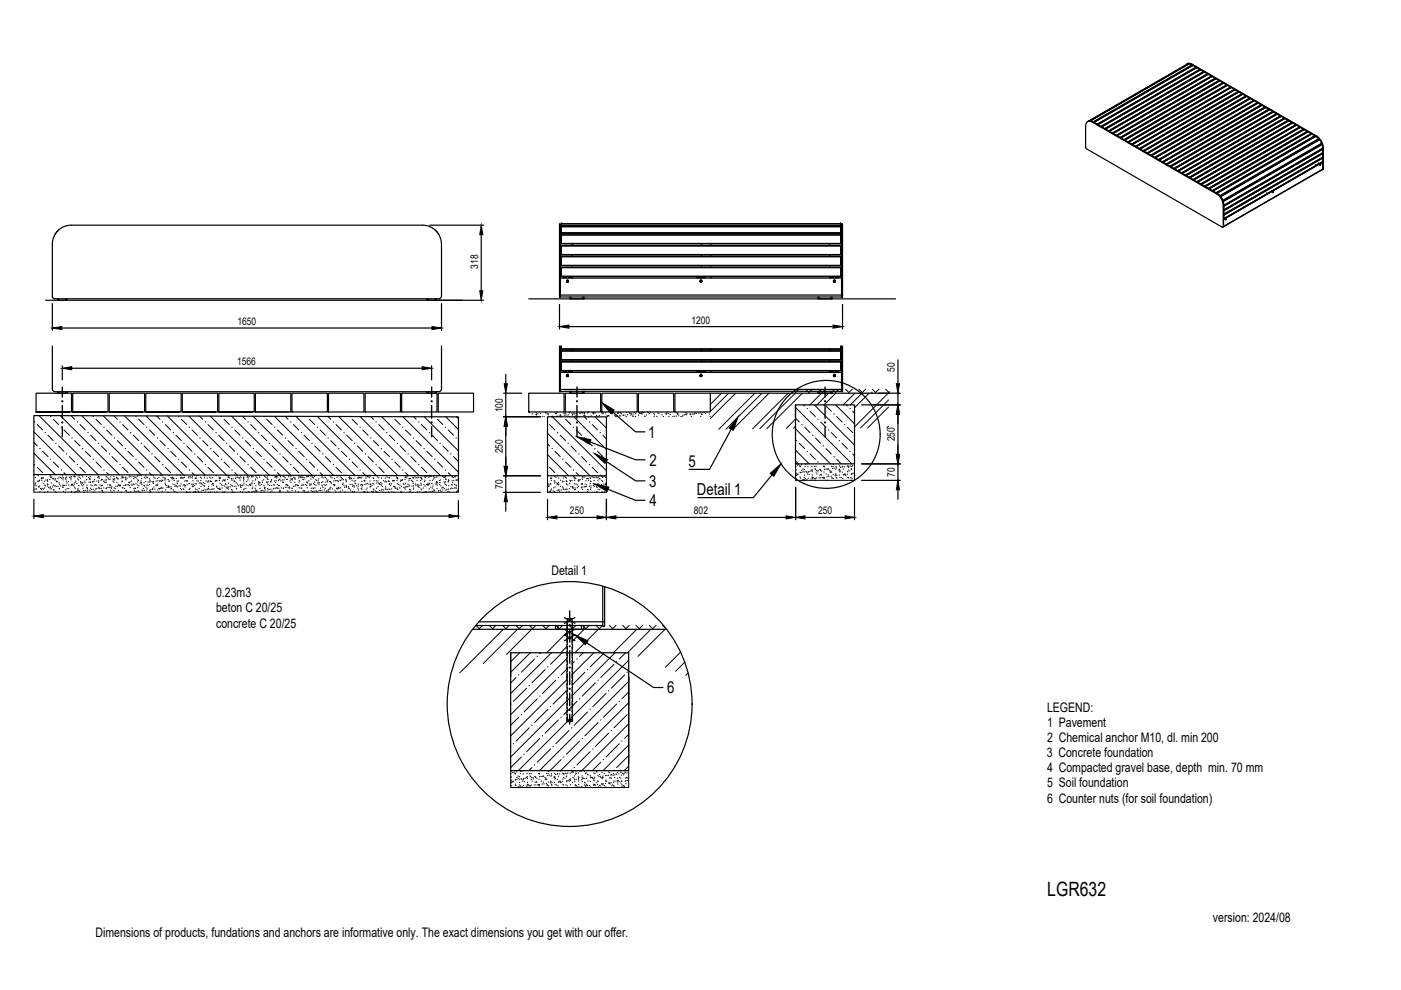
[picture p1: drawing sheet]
<svg xmlns="http://www.w3.org/2000/svg" width="297mm" height="210mm" viewBox="0 0 297 210" stroke-linecap="round" stroke-linejoin="round" font-family="sans-serif">
<defs><g id="words">
<text font-size="4.2" x="222" y="189.9">LGR632</text>
<g font-size="3.5">
<text x="137.4" y="92.8">1</text>
<text x="137.7" y="98.7">2</text>
<text x="146" y="99">5</text>
<text x="137.6" y="103.2">3</text>
<text x="137.7" y="107.3">4</text>
<text x="147.8" y="105">Detail 1</text>
<text x="141.4" y="147">6</text>
</g>
<g font-size="2.8">
<text x="116.9" y="122">Detail 1</text>
<text x="45.8" y="126.6">0.23m3</text>
<text x="45.8" y="129.9">beton C 20/25</text>
<text x="45.8" y="133.1">concrete C 20/25</text>
<text x="222" y="150.9">LEGEND:</text>
<text x="222" y="154.1">1 Pavement</text>
<text x="221.9" y="160.5">3 Concrete foundation</text>
<text x="222" y="157.3">2 Chemical anchor M10, dl. min 200</text>
<text x="222" y="163.7">4 Compacted gravel base, depth min. 70 mm</text>
<text x="222" y="166.9">5 Soil foundation</text>
<text x="222" y="170.2">6 Counter nuts (for soil foundation)</text>
<text x="257.2" y="195.4">version: 2024/08</text>
<text x="20.2" y="198.6">Dimensions of products, fundations and anchors are informative only. The exact dimensions you get with our offer.</text>
</g>
<g font-size="2.2">
<text x="101.4" y="57" transform="rotate(-90 101.4 57)">318</text>
<text x="50.3" y="68.9">1650</text>
<text x="146.6" y="68.6">1200</text>
<text x="50.3" y="77.4">1566</text>
<text x="189.7" y="78.8" transform="rotate(-90 189.7 78.8)">50</text>
<text x="106.6" y="87.4" transform="rotate(-90 106.6 87.4)">100</text>
<text x="189.7" y="93.6" transform="rotate(-90 189.7 93.6)">250</text>
<text x="106.6" y="96.1" transform="rotate(-90 106.6 96.1)">250</text>
<text x="189.7" y="101.1" transform="rotate(-90 189.7 101.1)">70</text>
<text x="106.6" y="103.6" transform="rotate(-90 106.6 103.6)">70</text>
<text x="50.2" y="108.8">1800</text>
<text x="120.8" y="109">250</text>
<text x="147.1" y="109">802</text>
<text x="173.4" y="109">250</text>
</g>
</g></defs>
<!-- layer: 0 -->
<g fill="none" stroke="#000" stroke-width=".25">
<path d="M251.7 13.6h.1M251.7 13.6l.6-.1 .4 .2M251.7 13.6l.6-.1 .5 .1M251.9 13.5l-21.2 12.2M252 13.6l-21 12M252 13.6h.1M252 13.6l-20.9 12.1M252.1 13.5l.6 .2M252.1 13.5h.1M252.1 13.5l-21 12.1M252.7 13.8l-20.9 12.1M252.7 13.7l26.4 15.2a3.1 3.1 0 0 1 1.4 2.4v4.6l-.2 .1"/>
<path d="M252.8 13.9v-.1l-21 12.1M252.8 13.6l26.4 15.3a3.2 3.2 0 0 1 1.4 2.4v4.5M252.8 13.6l-.1 .1M252.9 13.9l-20.9 12M253.5 14.2l.1 .1M253.6 14.3v.1M253.6 14.3l-21 12.1M253.7 14.3h.1M253.7 14.3l-21 12.1M253.7 14.3l-20.9 12.1 .6 .4M253.7 14.3l.7 .4M254.4 14.7v.1"/>
<path d="M254.4 14.7l-21 12.1M254.4 14.9l-20.9 12M254.5 14.8h.1M254.5 14.8l-20.9 12.1M254.5 14.8l.7 .4M255.2 15.2h.1M255.2 15.2l-21 12.1M255.2 15.2v.1M255.2 15.2l-20.9 12.1M255.3 15.3h.1M256 15.6v.1M256 15.7v.1"/>
<path d="M256 15.7l-20.9 12.1M256.1 15.7h.1M256.2 15.7l-21 12.1M256.2 15.7l.6 .4M256.8 16.1v.1M256.8 16.1l-20.9 12.1M256.8 16.3l-20.9 12M256.9 16.2h.1M256.9 16.2l-20.9 12.1M257 16.2l-20.9 12.1 .6 .4M257 16.2l.6 .4M257.6 16.6h.1"/>
<path d="M257.6 16.6l-20.9 12.1M257.6 16.8l-20.9 11.9M257.8 16.7h.1M258.4 17l.1 .1M258.5 17.1v.1M258.5 17.1l-21 12.1M258.6 17.1h.1M259.2 17.5l.1 .1M259.2 17.5l-.6-.3-21 12M259.2 17.5l-20.9 12.1-.6-.4M259.3 17.7l-21 12M259.4 17.6h.1"/>
<path d="M260 18h.1M260.1 18l-.7-.4-20.9 12.1M260.1 18l-21 12.1M260.1 18v.2M260.1 18l-20.9 12.1M260.2 18.1h.1M260.9 18.5h.1M260.9 18.5v.1M260.9 18.5l-20.9 12.1M261 18.5h.1M261 18.6l-20.9 12 .7 .4M261 18.6l.7 .3"/>
<path d="M261.7 18.9v.1M261.7 18.9l-20.9 12.1M261.7 19v.1M261.7 19l-20.9 12.1M261.8 19h.1M261.8 19l-20.9 12.1M261.9 19l.6 .4M262.5 19.4v.1M262.5 19.4l-20.9 12.1M262.5 19.5v.1M262.5 19.5l-20.9 12.1M262.6 19.5h.1"/>
<path d="M262.6 19.5l-20.9 12.1M262.7 19.5l.6 .4M262.7 19.5l-21 12.1 .7 .4M263.3 19.9h.1M263.3 19.9l-20.9 12.1M263.3 19.9v.1M263.4 20h.1M263.5 20l-21 12.1M263.5 20l.6 .3-20.9 12.1-.6-.3M230.2 31.2l.2 .4 28.8 16.6 .1-4.6a3.1 3.1 0 0 0-1.4-2.5M230.2 31.2v-4.5a.86 .86 0 0 1 .4-.9 .86 .86 0 0 1 1 .1l26.3 15.2M230.6 25.8l.6-.1 .5 .2"/>
<path d="M231 25.6v.1M231 25.6l-.3 .1M231.1 25.6l.7 .2M231.2 25.6l-.1 .1M231.7 25.9l26.3 15.2M231.7 25.9h-.1M231.8 25.9h.1M232 25.9l20.9-12 .6 .3-20.9 12.1zM232 25.9v.1M232.6 26.3v.1M232.6 26.4h.1M232.8 26.5h.1"/>
<path d="M233.4 26.8h.1M233.5 26.9h.1M233.6 26.9v.1M233.6 26.9l.6 .4M233.6 26.9h.1M234.2 27.2l.1 .1M234.3 27.3v.1M234.4 27.4l.7 .3M234.4 27.4h.1M234.4 27.4l21-12.1 .6 .3-20.9 12.1M235 27.7l.1 .1M235.1 27.8h.1"/>
<path d="M235.2 27.8v.1M235.2 27.8l.7 .4M235.9 28.2v.1M236 28.3v.1M236 28.3h.1M236.7 28.7h.1M236.7 28.7v.1M236.8 28.8h.1M236.8 28.8l21-12.1 .6 .4-20.9 12-.6-.3M236.9 28.7l-.1 .1M237.5 29.1v.1M237.5 29.2h.1"/>
<path d="M237.6 29.3h.1M237.7 29.2h-.1M238.3 29.6v.1M238.4 29.7v.1M238.5 29.7h-.1M238.5 29.7l.6 .4M239.1 30.1h.1M239.2 30.1v.1M239.3 30.2l20.9-12.1 .7 .4-21 12-.6-.3M239.9 30.5l.1 .1M240 30.6h.1M240.1 30.7h.1"/>
<path d="M240.7 31l.1 .1M240.8 31.1h.1M240.9 31.1v.1M240.9 31.1h.1M240.9 31.1l.7 .4M241.5 31.5h.1M241.6 31.6h.1M241.7 31.6h.1M242.4 31.9v.1M242.4 32v.1M242.5 32v.1M243.2 32.4v.1"/>
<path d="M243.3 32.5v.1M243.4 32.5l.6 .4M243.4 32.5h-.1M244 32.9h.1M244 32.9v.1M244.1 33.1l.7 .3M245 33.5h.1M245 33.5l.6 .3M245 33.4l-.1 .1M245.6 33.8v.1M245.7 33.9h.1M245.8 33.9v.1"/>
<path d="M245.8 33.9h.1M246.4 34.3l.1 .1M246.5 34.4h.1M246.6 34.4l21-12.1 .6 .4-20.9 12.1zM246.6 34.4v.1M247.2 34.8h.1M247.4 34.9h.1M247.4 34.9l.7 .3M248.1 35.2v.1M248.1 35.3h.1M248.2 35.3v.1M248.2 35.3l.7 .4"/>
<path d="M248.9 35.7v.1M249 35.8l21-12.1 .6 .4-20.9 12.1-.6-.4M249 35.8v.1M249.1 35.8h-.1M249.7 36.2h.1M249.7 36.2v.1M249.9 36.3h-.1M250.5 36.6v.1M250.6 36.8h.1M250.7 36.8l.6 .3M251.3 37.1v.1M251.4 37.2h.1"/>
<path d="M251.5 37.2v.1M251.5 37.2h-.1M251.5 37.2l.6 .4M252.1 37.6h.1M252.2 37.6v.1M252.3 37.7v.1M252.3 37.7l.6 .4M252.9 38l.1 .1M253 38.1v.1M253.1 38.2h.1M253.1 38.1v.1M253.7 38.5l.1 .1"/>
<path d="M253.8 38.6h.1M253.9 38.6v.1M253.9 38.6l.7 .4M254.6 39v.1M254.7 39.1v.1M254.8 39.1h-.1M255.4 39.5h.1M255.4 39.5v.1M255.5 39.6h.1M256.2 39.9v.1M256.2 40h.1M264.1 20.3v.1"/>
<path d="M264.1 20.4l-20.9 12.1M264.1 20.4v.1M264.2 20.4h.1M264.9 20.8h.1M264.9 20.8l-.6-.4-21 12.1M264.9 20.8l-20.9 12.1M265 21l-21 11.9M265.1 20.9h.1M265.1 20.9l-20.9 12.1M265.1 20.9l.7 .4-21 12.1M265.7 21.3h.1M265.8 21.4l-21 12"/>
<path d="M265.8 21.4v.1M265.9 21.4h.1M265.9 21.4l-20.9 12.1M265.9 21.4l.7 .4M266.5 21.7l.1 .1M266.6 21.8l-21 12M266.6 21.9l-20.9 12M266.7 21.8h.1M266.7 21.9l-20.9 12M266.7 21.9l.7 .3M267.4 22.2l-20.9 12.1-.7-.4M267.4 22.2v.1"/>
<path d="M267.4 22.3v.1M267.4 22.3l-20.9 12.1M267.5 22.3h.1M268.2 22.7h.1M268.2 22.9l-20.9 12M268.3 22.8h.1M268.3 22.8l-20.9 12.1M268.4 22.8l.6 .3M269 23.1v.1M269 23.1l-20.9 12.1M269 23.3l-20.9 12M269.1 23.2h.1"/>
<path d="M269.8 23.6v.1M269.8 23.6l-.6-.3-21 12.1M269.8 23.6l-20.9 12.1M269.8 23.7l-20.9 12.1M269.8 23.7v.1M269.9 23.7h.1M270.6 24.1v.1M270.7 24.2v.1M270.7 24.2l-21 12M270.8 24.2l-21 12.1M271.4 24.6h.1M271.4 24.6l-20.9 12.1-.6-.4"/>
<path d="M271.4 24.6l-.6-.4-20.9 12.1M271.5 24.7l-21 12.1M271.6 24.7h.1M271.6 24.7l-21 12.1M271.6 24.7l.7 .3M271.6 24.7l-20.9 12.1M272.2 25l.1 .1M272.3 25l-21 12.1M272.3 25.1v.1M272.3 25.1l-20.9 12.1M272.4 25.1l.7 .4-21 12.1M272.4 25.1l-20.9 12.1"/>
<path d="M273 25.5h.1M273.1 25.6v.1M273.1 25.6l-20.9 12M273.2 25.6h.1M273.2 25.6l-20.9 12.1M273.2 25.6l.7 .4M273.9 26h.1M273.9 26l-21 12.1M273.9 26v.1M273.9 26l-20.9 12.1M274 26.1h.1M274.1 26.1l-21 12.1"/>
<path d="M274.1 26.1l.6 .4M274.7 26.4v.1M274.7 26.5l-20.9 12-.7-.3M274.7 26.5v.1M274.7 26.5l-20.9 12.1M274.8 26.5h.1M274.8 26.5l-20.9 12.1M275.5 26.9v.1M275.5 26.9l-.6-.4-21 12.1M275.5 26.9l-20.9 12.1M275.5 27v.1M275.5 27l-20.9 12"/>
<path d="M275.6 27h.1M275.7 27l-21 12.1M275.7 27l.6 .4-20.9 12.1-.7-.4M276.3 27.4h.1M276.4 27.6l-21 11.9M276.5 27.5h.1M276.5 27.5l-21 12.1M276.5 27.5l.6 .3M276.5 27.5l-20.9 12.1 .6 .3 20.9-12.1M277.1 27.8v.1M277.2 28l-21 12M277.3 27.9l-20.9 12.1"/>
<path d="M277.3 28l.6 .3M277.3 28l-20.9 12M277.9 28.3l.1 .1M277.9 28.3l-20.9 12.1M278 28.5l-20.9 12M278.1 28.4h.1M278.1 28.4l-20.9 12.1M278.1 28.4l.7 .4M278.7 28.8l.1 .1M278.8 28.8l-21 12.1M278.8 29v-.2l-20.9 12.1M278.9 35.2h.1"/>
<path d="M279 35.2h.1M279 35.1h.1M279.1 35.1h-.1M279.1 35v.1M279.2 28.8l-.1 .1M279.4 29.8l.2-.3-20.9 12.1M279.4 29.8h.1M279.5 34.8h.1M279.6 34.8h.1M279.6 34.8h-.1M279.6 29.5l-.7-.6-20.9 12.1M279.6 29.4l-21 12.1-.6-.5"/>
<path d="M279.7 34.7h.1M279.8 29.6l.4 .8M279.8 34.7h.1M279.9 35l.1-.1-.1 .2zM279.9 34.9h.1M279.9 34.9l-.1 .1M279.9 30.6h.4M280.2 34.4l-.1 .1M280.2 30.6l.2 .8M280.3 30.6l-21 12.1M280.3 31.6h.1l-21 12.1M280.3 32.5l-20.9 12.1"/>
<path d="M280.3 33.4l-20.9 12.1M280.3 30.7l-20.9 12M280.4 31.6v.1M280.4 32.5v.1M280.4 33.5h.1M280.4 31.5l-20.9 12.1M280.4 32.4h.1M280.4 33.3l-20.9 12.1M280.4 34.3l-20.9 12.1M280.4 32.4v-.7l-20.9 12-.1 .8M280.4 32.4l-20.9 12.1M280.4 33.4v-.8l-20.9 12.1v.7"/>
<path d="M280.4 34.3v-.8l-20.9 12.1v.8M280.4 33.4l-20.9 12M280.4 35.8l-21 12.3M280.4 34.4v1.4M280.4 35.8l-21 12.2M280.5 35.8l-.1 .2M280.6 31.3h-.1M280.6 35.8l-.1 .1M12.4 48.8l-.7 .8M89.6 47.7h-74.5a4 4 0 0 0-4 4v11.1l.2 .5h.3h81.5h.2l.3-.5v-11.1a4 4 0 0 0-4-4M91.1 47.7h11.4M92.3 48.8l.7 .8"/>
<path d="M102 49.8v11.9M118.6 47.4h.2v15.6h-.2zM118.6 51.4h.2M118.8 59h59.6M118.8 49.1h.2M118.8 50.6h.2M118.8 50.3h.2M118.8 49.2h.2M119 48.1h.1M119 51.6h59.2M119 47.4h.1M119 54v-1.9h59.2v1.9"/>
<path d="M119 54h59.2M119 58.6v-1.9h59.2v1.9M119 58.6h59.2M119 54.5h59.2M119 54.5v1.9h59.2v-1.9M119 48.1h59.2M119 49.8h59.2M119 47.4h59.2M119 47.8v3.8M119 49.3h59.2M119 49.5h59.2M119 47.9h59.2"/>
<path d="M119 47.8h59.2M119 52.2h59.2M119 56.8h59.2M119 56.3h59.2M119.5 59v-.2h.6v.2M119.5 58.8h.6M120.2 59.7h.1M120.2 59.7l.1 .1M120.3 59.5h.1M120.3 59.8h.1M120.3 59.5l-.1 .2M120.4 59.5h.1"/>
<path d="M120.4 59.8h.1M120.4 59.5l.1 .2M120.5 59.7h.1M120.5 59.7l-.1 .1M120.6 59v-.2h.6v.2M120.6 58.8h.6M121.3 51.7v.4M121.3 54.1v.2M121.3 56.4v.3M121.3 58.7v.3M147.8 59v-.2h.6v.2M147.8 58.8h.6"/>
<path d="M148.5 59.7h.1M148.5 59.7l.1 .1M148.5 59.6h.1M148.5 59.6v.1M148.6 59.8h.1M148.7 59.5h.1M148.7 59.5l.1 .1M148.7 59.5l-.2 .1M148.7 58.8l-.1 .1M148.7 59.8h.1M148.7 59.8h-.1M148.7 51.7v.4"/>
<path d="M148.7 54.1v.2M148.7 56.4v.3M148.7 58.7v.2M148.8 59.6h.1M148.8 59.6l-.1 .2M148.9 59v-.2h.6v.2M148.9 58.8h.6M150.7 51.7v.4M150.7 54.1v.2M150.7 56.4v.3M150.7 58.7v.3M175.9 51.7v.4"/>
<path d="M175.9 54.1v.2M175.9 56.4v.3M175.9 58.7v.3M176.1 59v-.2h.6v.2M176.1 58.8h.6M176.8 59.7h.1M176.8 59.7l.1 .1M176.9 59.5h.1M176.9 59.8h.1M176.9 59.5l-.1 .2M177 59.5h.1M177 59.8h.1"/>
<path d="M177 59.5l.1 .2M177.1 59.7h.1M177.1 59.7l-.1 .1M177.2 59v-.2h.6v.2M177.2 58.8h.6M178.2 48.1h.1M178.2 47.4h-59.2v.4M178.2 47.4h.1M178.2 47.4v4.2M178.2 49.1h.2M178.2 50.6h.2M178.2 50.3h.2"/>
<path d="M178.2 49.2h.2M178.4 51.4v-4h.2v4M178.4 51.4v11.6h.2v-.4M178.4 51.4h.2M178.6 51.4v11.2M256.4 40l-.1 .1M256.4 40l.6 .4M257 40.4h.1M257.2 40.5v.1M257.2 40.5l.6 .4M257.2 40.5h-.1M257.8 40.9h.1"/>
<path d="M257.9 40.9v.1M258 41.1a3.2 3.2 0 0 1 1.4 2.4M258 41.1h-.1M258 41v.1M258.6 41.5h.1M258.7 41.6h-.1M258.8 41.7h-.1M258.8 41.7l21-12.1-21.1 12.1M258.8 41.7l.5 .8M259.3 42.5l20.9-12.1-21 12.1M259.3 42.7h.1M259.3 42.7l.2 .8"/>
<path d="M259.4 48l-.1 .2M259.4 46.5l21-12.1-21 12.1M259.4 43.5v.1M259.4 44.5h.1M259.4 43.7h.1M259.4 45.4h.1M259.4 44.6h.1M259.4 43.5v4.5M259.4 43.5l-.1 .1M259.4 48l-.1 .1M259.4 43.7l.1 .1M259.4 44.6l.1 .1"/>
<path d="M259.4 45.6h.1M259.5 46.4h-.1M259.5 43.5h-.1M259.5 46.4h.1M259.6 46.3l-.1 .1M259.6 46.3h.1M259.6 46.3v.1M259.7 46.2v.1M259.8 46.2h.1M259.9 46.5h.1M259.9 46.4l-.1 .2M260.1 46h.1"/>
<path d="M268.6 41.1h.1M268.7 41.1h-.1M269.1 40.8v.1M269.5 40.6h.1M269.6 40.6h.1M269.6 40.6h-.1M269.6 40.5v.1M269.8 40.5h.1M269.8 40.4v.1M269.9 40.7h.1l-.1 .1zM269.9 40.7h.1M269.9 40.6l-.1 .2"/>
<path d="M270.2 40.2h-.1M9.7 63.7h92.8M11.1 73.4v9.1l.2 .5h.3M11.1 64.4v5.7M12.2 63.3v.4h.3v-.4M13.1 69.5h78.5M13.2 77.6v3M14 63.3v.4h.2v-.4M15.2 78.1h74.3M90.5 63.3v.4h.2v-.4M91.5 77.6v3M92.3 63.3v.4h.2v-.4"/>
<path d="M93.6 73.4v9.1l-.3 .5h-.2M93.6 64.4v5.7M107.2 79.4v2M112.1 63.4h77.8M118.6 64.6v5.2M118.6 73.4v9.1M118.6 62.6h60M118.8 63h59.6M118.8 79h59.6M118.8 73.4v9.1M119 73.9h59.2M119 78.6v-1.9h59.2v1.9"/>
<path d="M119 78.6h59.2M119 74.5h59.2M119 74.5v1.9h59.2v-1.9M119 73.4v.5M119 76.8h59.2M119 76.3h59.2M119.5 79v-.2h.6v.2M119.5 78.8h.6M120.2 79.7h.1M120.2 79.7l.1 .1M120.3 79.5h.1M120.3 79.8h.1"/>
<path d="M120.3 79.5l-.1 .2M120.4 79.5h.1M120.4 79.8h.1M120.4 79.5l.1 .2M120.5 79.7h.1M120.5 79.7l-.1 .1M120.6 79v-.2h.6v.2M120.6 78.8h.6M120.6 69.3h56M120.8 63v.4h2.8M121.1 63v.4M121.3 74.1v.3"/>
<path d="M121.3 76.4v.3M121.3 78.6v.4M123.6 63v.4M123.8 63v.4h-.2M147.8 79v-.2h.6v.2M147.8 78.8h.6M148.5 79.7h.1M148.5 79.7l.1 .1M148.5 79.5h.1M148.5 79.5v.2M148.6 79.8h.1M148.7 79.5h.1"/>
<path d="M148.7 79.5l.1 .1M148.7 79.5h-.2M148.7 78.8l-.1 .1M148.7 79.8h.1M148.7 74.1v.3M148.7 76.4v.3M148.7 78.6v.3M148.7 79.8h-.1M148.8 79.6h.1M148.8 79.6l-.1 .2M148.9 79v-.2h.6v.2M148.9 78.8h.6"/>
<path d="M150.7 74.1v.3M150.7 76.4v.3M150.7 78.6v.4M173.4 63v.4h2.8M173.7 63v.4M175.9 74.1v.3M175.9 76.4v.3M175.9 78.6v.4M176.1 79v-.2h.6v.2M176.1 78.8h.6M176.2 63v.4M176.4 63v.4h-.2"/>
<path d="M176.8 79.7h.1M176.8 79.7l.1 .1M176.9 79.5h.1M176.9 79.8h.1M176.9 79.5l-.1 .2M177 79.5h.1M177 79.8h.1M177 79.5l.1 .2M177.1 79.7h.1M177.1 79.7l-.1 .1M177.2 79v-.2h.6v.2M177.2 78.8h.6"/>
<path d="M178.2 73.4v.5M178.4 73.4v9.1M178.6 64.6v5.2M178.6 73.4v9.1M190.4 76.3v5.1M7.2 88.1l90 .3v12.5l-90-.3zM7.6 87.3v-3.9h7.6v3.9h-7.6h7.2M11.6 83.1h81.5M12.2 83.1v.3h.3M12.5 83.1v.3M14 83.1v.3M14.2 83.1v.3h-1.7"/>
<path d="M15.4 87.3v-3.9h7.5v3.9h-7.5h7.1M23.2 87.3v-3.9h7.5v3.9h-7.5h7.1M30.9 87.3v-3.9h7.5v3.9h-7.5h7.1M38.7 87.3v-3.9h7.5v3.9h-7.5h7M46.4 87.3v-3.9h7.5v3.9h-7.5h7.1M54.2 83.4h7.5v3.9h-7.5zM54.2 87.3h7M61.9 83.4h7.5v3.9h-7.5zM69.6 83.4h7.6v3.9h-7.6zM77.4 83.4h7.5v3.9h-7.5zM85.2 83.4h7.5v3.9h-7.5zM90.5 83.1v.3h1.8"/>
<path d="M90.7 83.1v.3M92.3 83.1v.3M92.5 83.1v.3h-.2M92.9 83.4h7.5v3.9h-7.5zM106.8 83.4h3.8M106.8 88.4h7.8M107.2 83.4v5M107.2 90.4v8.5M112.1 83.4h7.5v3.9h-7.5zM116.1 88.4h12.5v12.5h-12.5zM118.6 82.5v.6h.2v-.6M118.6 82.5h.2"/>
<path d="M118.8 83h59.6M118.8 82.6h59.6M119.9 83.4h7.4v3.9h-7.4zM120.8 83v.4h2.8M121.1 83v.4M123.6 83v.4M123.8 83v.4h-.2M125.1 93.7l9.7 3.8h1.9M127.6 83.4h7.5v3.9h-7.5zM128.6 97.8l6.2 4.2h1.9M129.9 87.3l4.9 4.3h1.9M135.3 83.4h7.5v3.9h-7.5z"/>
<path d="M143.1 83.4h7.5v3.9h-7.5zM150.6 83.4h40.3M155 91l-4.6 8.5h-4.3M168.7 85.8h12.5v12.6h-12.5zM168.7 85.9v2.5M173.4 83v.4h2.8M173.7 83v.4M176.2 83v.4M176.4 83v.4h-.2M178.4 82.5v.6h.2v-.6M178.4 82.5h.2M182.7 85.8h8.2"/>
<path d="M182.7 98.4h8.2M184.9 83.4h.1M190.4 83.4v2.4M190.4 87.9v8.4M190.4 98.4v3.4M7.2 105.8v4.1M9.2 109.4h86M59.5 101.1h.1M94.5 101.1h.1M97.2 106.1v3.8M106.8 100.9h7.8M106.8 104.4h7.8"/>
<path d="M107.2 100.9v3.5M107.2 106.4v2M116.1 105.9v4.3M118.1 109.7h8.5M128.6 100.9h.1M128.6 105.9v4.3M128.9 103.8l5.9 2.3h1.9M130.6 109.7h36.1M163.7 100.7l-4 4.8h-11.7M168.7 100.9h.1M168.7 103.3v6.9M170.7 109.7h8.5"/>
<path d="M181.2 100.9h.1M181.2 103.3v6.9M182.7 101.8h8.2M190.4 103.9v1.9M100.2 133.4h41.1M100.9 132.6h26.9M108.3 138.4h25v25h-25zM108.3 138.5v4.9M117.8 132.6v.8h.5v-.8M119.7 133.4l2.2 1.2-2.2 1.2M119.7 131l2.2 1.2M120.2 132.2v1.1"/>
<path d="M120.2 133.7v1M120.2 135.2v.9M120.2 136.6v1M120.2 138v1M120.2 139.5v.9M120.3 131.2h1M120.3 131.2v1.2M120.3 132.9v.9M120.3 134.3v.9M120.3 135.7v1M120.3 137.2v.9M120.3 138.6v.9"/>
<path d="M121.3 131.2v1.2M121.3 132.9v.9M121.3 134.3v.9M121.3 135.7v1M121.3 137.2v.9M121.3 138.6v.9M121.4 132.2v1.1M121.4 133.7v1M121.4 135.2v.9M121.4 136.6v1M121.4 138v1M121.4 139.5v.9"/>
<path d="M121.9 133.4l-2.2 1.2 2.2 1.2M121.9 131l-2.2 1.2M123.3 132.6v.8h.5v-.8M124.4 136.3l14.2 9.5h2M127.8 124.3v8.5h.4v-1M128.2 124.4v7.4M128.2 131.8h-26.6M120.2 140.9v1M120.2 142.3v2.1M120.2 144.9v.9M120.2 146.3v1M120.2 147.7v1"/>
<path d="M120.2 149.2v.9M120.2 150.6v.9M120.2 152v1h1.2v-1M120.3 152.6h1M120.3 140v1M120.3 141.4v1M120.3 142.9v.9M120.3 144.3v.9M120.3 145.7v1M120.3 147.1v1M120.3 148.6v.9M120.3 150v1"/>
<path d="M120.3 151.4v1.2M121.3 140v1M121.3 141.4v1M121.3 142.9v.9M121.3 144.3v.9M121.3 145.7v1M121.3 147.1v1M121.3 148.6v.9M121.3 150v1M121.3 151.4v1.2M121.4 140.9v1M121.4 142.3v2.1"/>
<path d="M121.4 144.9v.9M121.4 146.3v1M121.4 147.7v1M121.4 149.2v.9M121.4 150.6v.9M133.3 143.5v18.4"/>
<circle cx="120.3" cy="59.7" r=".16"/>
<circle cx="120.3" cy="59.7" r=".22"/>
<circle cx="120.3" cy="59.7" r=".05"/>
<circle cx="148.6" cy="59.7" r=".16"/>
<circle cx="148.6" cy="59.7" r=".22"/>
<circle cx="148.6" cy="59.7" r=".05"/>
<circle cx="176.9" cy="59.7" r=".16"/>
<circle cx="176.9" cy="59.7" r=".22"/>
<circle cx="176.9" cy="59.7" r=".05"/>
<circle cx="259.9" cy="46.5" r=".1"/>
<circle cx="120.3" cy="79.7" r=".16"/>
<circle cx="120.3" cy="79.7" r=".22"/>
<circle cx="120.3" cy="79.7" r=".05"/>
<circle cx="148.6" cy="79.7" r=".16"/>
<circle cx="148.6" cy="79.7" r=".22"/>
<circle cx="148.6" cy="79.7" r=".05"/>
<circle cx="176.9" cy="79.7" r=".16"/>
<circle cx="176.9" cy="79.7" r=".22"/>
<circle cx="176.9" cy="79.7" r=".05"/>
<circle cx="175.2" cy="92.1" r="11.4"/>
<circle cx="120.8" cy="149.3" r="26"/>
</g>
<g fill="none" stroke="#000" stroke-width=".3">
<path d="M13.2 82.1v2.1M13.2 86v2.7M13.2 90.5v2.1M91.5 82.1v2.1M91.5 86v2.7M91.5 90.5v2.1M122.3 82.1v2.1M122.3 86v2.7M122.3 90.5v2.1M174.9 82.1v2.1M174.9 86v2.7M174.9 90.5v2.1"/>
<path d="M120.8 129.5v2.1M120.8 133.4v2.7M120.8 137.9v2.7M120.8 142.4v2.7M120.8 146.9v2.7M120.8 151.4v2.1"/>
</g>
<g fill="#000" stroke="#000" stroke-width=".21">
<path d="M102 47.7l.4 2.1h-.7zM11.1 69.5l2-.3v.7zM13.2 78.1l2-.4v.7zM89.5 77.7l2 .4-2 .3zM91.6 69.2l2 .3-2 .4zM101.7 61.7h.7l-.4 2zM118.6 69.3l2-.4v.7zM176.6 68.9l2 .4-2 .3zM106.9 81.4h.7l-.4 2zM107.2 88.4l.4 2h-.7zM106.9 98.9h.7l-.4 2zM122.3 92.6l3 .6-.4 1z"/>
<path d="M126.1 96.2l2.7 1.2-.5 .8zM127.6 85.4l2.6 1.5-.7 .8zM156.5 88.4l-1 2.8-.9-.4zM190.4 85.8l.3 2.1h-.7zM190 96.3h.7l-.3 2.1zM190 81.4h.7l-.3 2zM7.2 109.4l2-.3v.7zM95.2 109.1l2 .3-2 .4zM107.2 104.4l.4 2h-.7zM116.1 109.7l2-.3v.6zM126.6 109.4l2 .3-2 .3zM126.1 102.6l3 .7-.4 .9z"/>
<path d="M128.6 109.7l2-.3v.6zM163.3 100.4l2.3-2-1.5 2.6zM166.7 109.4l2 .3-2 .3zM168.7 109.7l2-.3v.6zM179.2 109.4l2 .3-2 .3zM190.4 101.8l.3 2.1h-.7zM121.9 134.6l2.8 1.3-.6 .8z"/>
<circle cx="13.2" cy="85.1" r=".12"/>
<circle cx="13.2" cy="89.6" r=".12"/>
<circle cx="91.5" cy="89.6" r=".12"/>
<circle cx="91.5" cy="85.1" r=".12"/>
<circle cx="122.3" cy="89.6" r=".12"/>
<circle cx="122.3" cy="85.1" r=".12"/>
<circle cx="174.9" cy="89.6" r=".12"/>
<circle cx="174.9" cy="85.1" r=".12"/>
<circle cx="120.8" cy="132.5" r=".12"/>
<circle cx="120.8" cy="137" r=".12"/>
<circle cx="120.8" cy="150.5" r=".12"/>
<circle cx="120.8" cy="146" r=".12"/>
<circle cx="120.8" cy="141.5" r=".12"/>
</g>
<!-- layer: SRAFY -->
<g fill="none" stroke="#000" stroke-width=".21">
<path d="M7.2 96.1l4.6 4.6M7.2 91.6l9.1 9.1M7.2 93.8l.7 .7M7.9 99.1l1.1 1.1M7.9 90l1.1 1.2M8.3 88.1l12.6 12.6M9 95.7l1.2 1.1M10.2 92.3l1.1 1.1M11.3 98l1.1 1.1M11.3 88.9l1.1 1.1M12.4 94.5l1.2 1.2M12.8 88.1l12.6 12.6"/>
<path d="M13.6 91.2l1.1 1.1M14.7 96.8l1.1 1.2M15.1 88.1l.7 .8M15.8 93.4l1.2 1.1M17 99.1l1.1 1.1M17 90l1.1 1.2M17.3 88.1l12.6 12.6M18.1 95.7l1.1 1.1M19.2 92.3l1.1 1.1M20.3 98l1.2 1.1M20.3 88.9l1.2 1.1M21.5 94.5l1.1 1.2"/>
<path d="M21.9 88.2l12.6 12.5M22.6 91.2l1.1 1.1M23.7 96.8l1.2 1.2M24.1 88.2l.8 .7M24.9 93.4l1.1 1.1M26 99.1l1.1 1.1M26 90l1.1 1.2M26.4 88.2l12.6 12.6M27.1 95.7l1.2 1.1M28.3 92.3l1.1 1.1M29.4 98l1.1 1.1M29.4 88.9l1.1 1.1"/>
<path d="M30.5 94.5l1.2 1.2M31 88.2l12.5 12.6M31.7 91.2l1.1 1.1M32.8 96.8l1.1 1.2M33.2 88.2l.7 .7M33.9 93.4l1.2 1.1M35.1 99.1l1.1 1.1M35.1 90l1.1 1.2M35.5 88.2l12.6 12.6M36.2 95.7l1.1 1.1M37.3 92.3l1.1 1.1M38.4 98l1.2 1.1"/>
<path d="M38.4 88.9l1.2 1.1M39.6 94.5l1.1 1.2M40 88.2l12.6 12.6M40.7 91.2l1.2 1.1M41.9 96.8l1.1 1.2M42.3 88.2l.7 .7M43 93.4l1.1 1.1M44.1 99.1l1.1 1.1M44.1 90l1.1 1.2M44.6 88.2l12.5 12.6M45.2 95.7l1.2 1.1M46.4 92.3l1.1 1.1"/>
<path d="M47.5 98l1.1 1.1M47.5 88.9l1.1 1.1M48.6 94.5l1.2 1.2M49.1 88.2l12.6 12.6M49.8 91.2l1.1 1.1M50.9 96.8l1.1 1.2M51.4 88.2l.6 .7M52 93.4l1.2 1.1M53.2 99.1l1.1 1.1M53.2 90l1.1 1.2M53.6 88.2l12.6 12.6M54.3 95.7l1.1 1.1"/>
<path d="M55.4 92.3l1.1 1.1M56.5 98l1.2 1.1M56.5 88.9l1.2 1.1M57.7 94.5l1.1 1.2M58.2 88.3l12.5 12.5M58.8 91.2l1.2 1.1M60 96.8l1.1 1.2M60.5 88.3l.6 .6M61.1 93.4l1.1 1.1M62.2 99.1l1.1 1.1M62.2 90l1.1 1.2M62.7 88.3l12.6 12.5"/>
<path d="M63.3 95.7l1.2 1.1M64.5 92.3l1.1 1.1M65.6 98l1.1 1.1M65.6 88.9l1.1 1.1M66.7 94.5l1.2 1.2M67.3 88.3l12.5 12.6M67.9 91.2l1.1 1.1M69 96.8l1.1 1.2M69.5 88.3l.6 .6M70.1 93.4l1.2 1.1M71.3 99.1l1.1 1.1M71.3 90l1.1 1.2"/>
<path d="M71.8 88.3l12.6 12.6M72.4 95.7l1.1 1.1M73.5 92.3l1.2 1.1M74.7 98l1.1 1.1M74.7 88.9l1.1 1.1M75.8 94.5l1.1 1.2M76.3 88.3l12.6 12.6M76.9 91.2l1.1 1.1M78 96.8l1.2 1.2M78.6 88.3l.6 .6M79.2 93.4l1.1 1.1M80.3 99.1l1.1 1.1"/>
<path d="M80.3 90l1.1 1.2M80.9 88.3l12.5 12.6M81.4 95.7l1.2 1.1M82.6 92.3l1.1 1.1M83.7 98l1.1 1.1M83.7 88.9l1.1 1.1M84.8 94.5l1.2 1.2M85.4 88.3l11.8 11.8M86 91.2l1.1 1.1M87.1 96.8l1.1 1.2M87.7 88.3l.5 .6M88.2 93.4l1.2 1.1"/>
<path d="M89.4 99.1l1.1 1.1M89.4 90l1.1 1.2M89.9 88.4l7.3 7.2M90.5 95.7l1.1 1.1M91.6 92.3l1.2 1.1M92.8 98l1.1 1.1M92.8 88.9l1.1 1.1M93.9 94.5l1.1 1.2M94.5 88.4l2.7 2.7M95 91.2l1.1 1.1M96.1 96.8l1.1 1.1M96.8 88.4l.4 .4"/>
<path d="M116.1 96.4l4.5 4.5M116.1 91.9l9 9M116.1 94.1l.4 .4M116.5 99.1l1.2 1.1M116.5 90l1.2 1.2M117.1 88.4l11.5 11.4M117.7 95.7l1.1 1.1M118.8 92.3l1.1 1.1M119.9 98l1.1 1.1M119.9 88.9l1.1 1.1M121 94.5l1.2 1.2M121.7 88.4l6.9 6.9"/>
<path d="M122.2 91.2l1.1 1.1M123.3 96.8l1.1 1.2M123.9 88.4l.5 .5M124.4 93.4l1.2 1.1M125.6 99.1l1.1 1.1M125.6 90l1.1 1.2M126.2 88.4l2.4 2.4M126.7 95.7l1.1 1.1M127.8 92.3l.8 .7M153 83.4l-2.4 2.3M154.5 83.4l-3.9 3.8M156 83.4l-5.4 5.3"/>
<path d="M160 83.4l-7.6 7.6M161.6 83.4l-7.7 7.6M163.1 83.4l-7.7 7.6M167.1 83.4l-7.5 7.5M168.6 83.4l-7.5 7.5M168.7 95.5l2.9 2.9M168.7 90.9l7.4 7.5M168.7 86.4l11.9 12M168.7 97.7l.6 .7M168.7 88.7l.8 .8M168.7 88.9l-2 1.9M168.7 90.4l-.5 .4"/>
<path d="M168.7 98.4v3.4h12.5v-3.4M169.4 82.5l-.7 .7-.4-.3M169.5 94l1.1 1.1M170.1 83.4l-7.5 7.5M170.4 85.8l.2 .3M170.6 90.6l1.1 1.1M170.8 82.5l.7 .7 .7-.7M171.7 96.3l1.2 1.1M171.7 87.2l1.2 1.1M172.6 85.8l8.6 8.6M172.9 92.9l1.1 1.1M173.6 82.5l.7 .7 .7-.7"/>
<path d="M174 89.5l1.1 1.1M174.2 83.4l-2.6 2.5M175.1 95.1l1.2 1.2M175.1 86.1l1.2 1.1M175.7 83.4l-2.5 2.5M176.3 91.7l1.1 1.2M176.5 82.5l.7 .7 .7-.7M177.2 85.8l4 4M177.2 83.4l-2.5 2.5M177.4 97.4l1 1M177.4 88.3l1.1 1.2M178.5 94l1.1 1.1"/>
<path d="M179.3 82.5l.7 .7 .7-.7M179.4 85.8l.2 .3M179.6 90.6l1.2 1.1M180.8 96.3l.4 .3M180.8 87.2l.4 .4M181.3 83.4l-2.5 2.5M182.1 82.5l.7 .7 .7-.7M182.8 83.4l-2.5 2.5M184.3 83.4l-3.1 3.1M184.9 82.5l.7 .7 .8-.7M187.8 82.5l.7 .7 .1-.1M188.3 83.4l-7.1 7.1"/>
<path d="M188.4 84.8l-5.9 5.9M188.4 86.3l-4.4 4.4M188.4 90.4l-.4 .3M7.2 100.7v3.6l90 .1v-3.5M13.6 100.2l.4 .5M22.6 100.2l.5 .5M31.7 100.2l.5 .5M40.7 100.2l.6 .6M49.8 100.2l.5 .6M58.8 100.2l.6 .6M67.9 100.2l.6 .6M76.9 100.2l.6 .6"/>
<path d="M86 100.2l.6 .7M95 100.2l.7 .7M116.1 100.9v3.5h12.5v-3.5M122.2 100.2l.6 .7M100.9 132.6l.7 .7 .7-.7M103.7 132.6l.7 .7 .7-.7M106.6 132.6l.7 .7 .7-.7M106.7 133.4l-9.2 9.3M109.4 132.6l.7 .7 .7-.7M109.7 133.4l-7.2 7.3M110.2 138.4l-1.9 1.9M112.2 132.6l.7 .7 .7-.7"/>
<path d="M112.4 138.4l-4.1 4.2M112.7 133.4l-5.3 5.3M113.3 139.7l-2.8 2.8M114.7 138.4l-.2 .2M115 132.6l.7 .7 .8-.7M116.9 138.4l-8.6 8.6M117.9 132.6l.7 .7 .7-.7M119.2 138.4l-2.5 2.5M120.3 134l-4.4 4.4M120.3 137l-1.4 1.4M120.3 139.5l-12 12M120.7 132.6l.7 .7 .7-.7"/>
<path d="M121.4 138.4l-.1 .1M123.5 132.6l.7 .7 .7-.7M123.7 138.4l-.8 .8M123.9 133.4l-2.6 2.6M125.9 138.4l-4.6 4.6M126.4 132.6l.7 .7 .7-.7M126.9 133.4l-5 5M127.9 138.6l-2.8 2.8M129.2 132.6l.7 .7 .7-.7M130.4 138.4l-9.1 9.1M132 132.6l.7 .7 .7-.7M132.6 138.4l-1.3 1.3"/>
<path d="M133.3 140l-23.4 23.4M134.8 132.6l.7 .7 .8-.7M135 133.4l-5 5M137.7 132.6l.7 .7 .7-.7M138 133.4l-5 5M140.5 132.6l.4 .4M141 133.4l-5.7 5.8M144.3 138.3l-3.2 3.2M108.3 158.3h.1M109.4 143.7l-1.1 1.1M110 152.1l-1.7 1.7M111.7 145.9l-2.9 2.8"/>
<path d="M112.2 154.3l-2.8 2.8M113.9 148.2l-2.8 2.8M114.5 156.6l-2.8 2.8M115.6 142l-2.8 2.8M116.1 150.4l-2.8 2.8M116.7 158.8l-2.8 2.8M117.8 144.2l-2.8 2.8M118.4 152.6l-2.8 2.8M120.1 146.5l-2.8 2.8M120.3 144l-12 12M120.3 141.8l-1.3 1.3M120.6 154.9l-2.8 2.8"/>
<path d="M120.8 147.9l-12.5 12.6M121.8 140.3l-.5 .5M122.3 148.7l-2.8 2.8M122.9 157.1l-2.8 2.8M124 142.5l-2.7 2.8M124.6 151l-2.8 2.8M125.1 159.4l-2.8 2.8M126.2 144.8l-2.7 2.8M126.8 153.2l-2.8 2.8M128.5 147l-2.8 2.8M129.1 155.4l-2.9 2.9M130.2 140.9l-2.8 2.8"/>
<path d="M130.7 149.3l-2.8 2.8M131.3 157.7l-2.8 2.8M132.4 143.1l-2.8 2.8M133 151.5l-2.8 2.8M133.3 144.5l-18.9 18.9M133.3 149l-14.4 14.4M133.3 153.5l-10 9.9M133.3 158l-5.4 5.4M133.3 146.7l-1.4 1.5M133.3 155.7l-.9 .9M145.2 140.4l-2 1.9M145.9 142.7l-.5 .5"/>
<path d="M108.3 163.4v3.6h25v-3.6M110.5 160.5l-2.2 2.2M112.8 162.7l-.7 .7M119 161.1l-2.4 2.3M121.2 163.3l-.1 .1M127.4 161.6l-1.8 1.8M133.3 162.4l-1 1M133.3 160.2l-2.6 2.5"/>
</g>
<g fill="#000" stroke="#000" stroke-width=".21">
<circle cx="8.5" cy="95.1" r=".04"/>
<circle cx="9.6" cy="91.7" r=".04"/>
<circle cx="10.7" cy="97.4" r=".04"/>
<circle cx="10.7" cy="88.3" r=".04"/>
<circle cx="11.9" cy="94" r=".04"/>
<circle cx="13" cy="90.6" r=".04"/>
<circle cx="13" cy="99.6" r=".04"/>
<circle cx="14.1" cy="96.2" r=".04"/>
<circle cx="16.4" cy="98.5" r=".04"/>
<circle cx="17.5" cy="95.1" r=".04"/>
<circle cx="18.6" cy="91.7" r=".04"/>
<circle cx="20.9" cy="94" r=".04"/>
<circle cx="22" cy="90.6" r=".04"/>
<circle cx="26.6" cy="95.1" r=".04"/>
<circle cx="28.8" cy="88.3" r=".04"/>
<circle cx="28.8" cy="97.4" r=".04"/>
<circle cx="31.1" cy="90.6" r=".04"/>
<circle cx="32.2" cy="96.2" r=".04"/>
<circle cx="33.4" cy="92.8" r=".04"/>
<circle cx="35.6" cy="95.1" r=".04"/>
<circle cx="37.9" cy="97.4" r=".04"/>
<circle cx="39" cy="94" r=".04"/>
<circle cx="40.1" cy="90.6" r=".04"/>
<circle cx="42.4" cy="92.8" r=".04"/>
<circle cx="43.5" cy="89.5" r=".04"/>
<circle cx="44.7" cy="95.1" r=".04"/>
<circle cx="45.8" cy="91.7" r=".04"/>
<circle cx="46.9" cy="97.4" r=".04"/>
<circle cx="49.2" cy="90.6" r=".04"/>
<circle cx="51.5" cy="92.8" r=".04"/>
<circle cx="52.6" cy="89.5" r=".04"/>
<circle cx="53.7" cy="95.1" r=".04"/>
<circle cx="54.8" cy="91.7" r=".04"/>
<circle cx="57.1" cy="94" r=".04"/>
<circle cx="58.3" cy="90.6" r=".04"/>
<circle cx="60.5" cy="92.8" r=".04"/>
<circle cx="61.6" cy="89.5" r=".04"/>
<circle cx="61.6" cy="98.5" r=".04"/>
<circle cx="62.8" cy="95.1" r=".04"/>
<circle cx="63.9" cy="91.7" r=".04"/>
<circle cx="65" cy="97.4" r=".04"/>
<circle cx="65" cy="88.3" r=".04"/>
<circle cx="66.2" cy="94" r=".04"/>
<circle cx="67.3" cy="90.6" r=".04"/>
<circle cx="70.7" cy="89.5" r=".04"/>
<circle cx="71.8" cy="95.1" r=".04"/>
<circle cx="72.9" cy="91.7" r=".04"/>
<circle cx="75.2" cy="94" r=".04"/>
<circle cx="76.3" cy="90.6" r=".04"/>
<circle cx="82" cy="91.7" r=".04"/>
<circle cx="83.1" cy="97.4" r=".04"/>
<circle cx="84.3" cy="94" r=".04"/>
<circle cx="85.4" cy="90.6" r=".04"/>
<circle cx="88.8" cy="98.5" r=".04"/>
<circle cx="92.2" cy="97.4" r=".04"/>
<circle cx="93.3" cy="94" r=".04"/>
<circle cx="94.4" cy="90.6" r=".04"/>
<circle cx="94.4" cy="99.6" r=".04"/>
<circle cx="95.6" cy="96.2" r=".04"/>
<circle cx="112.2" cy="87.4" r=".04"/>
<circle cx="112.8" cy="87.7" r=".04"/>
<circle cx="113" cy="88.3" r=".04"/>
<circle cx="113.7" cy="88.3" r=".04"/>
<circle cx="115.7" cy="87.4" r=".04"/>
<circle cx="116.2" cy="87.7" r=".04"/>
<circle cx="117.1" cy="95.1" r=".04"/>
<circle cx="117.7" cy="87.6" r=".04"/>
<circle cx="117.9" cy="87.7" r=".04"/>
<circle cx="117.9" cy="88.3" r=".04"/>
<circle cx="118.1" cy="87.4" r=".04"/>
<circle cx="118.2" cy="91.7" r=".04"/>
<circle cx="118.7" cy="88.2" r=".04"/>
<circle cx="118.8" cy="88.2" r=".04"/>
<circle cx="119.3" cy="97.4" r=".04"/>
<circle cx="119.6" cy="87.6" r=".04"/>
<circle cx="119.6" cy="88" r=".04"/>
<circle cx="120.4" cy="88.2" r=".04"/>
<circle cx="120.5" cy="87.9" r=".04"/>
<circle cx="120.8" cy="87.5" r=".04"/>
<circle cx="121.2" cy="87.6" r=".04"/>
<circle cx="121.6" cy="90.6" r=".04"/>
<circle cx="122.1" cy="88.2" r=".04"/>
<circle cx="122.2" cy="87.7" r=".04"/>
<circle cx="122.9" cy="88.3" r=".04"/>
<circle cx="123.7" cy="88.2" r=".04"/>
<circle cx="123.9" cy="92.8" r=".04"/>
<circle cx="123.9" cy="87.5" r=".04"/>
<circle cx="124" cy="88.1" r=".04"/>
<circle cx="124.5" cy="87.5" r=".04"/>
<circle cx="124.8" cy="87.4" r=".04"/>
<circle cx="124.8" cy="88.3" r=".04"/>
<circle cx="125.4" cy="88.2" r=".04"/>
<circle cx="125.6" cy="87.5" r=".04"/>
<circle cx="125.8" cy="87.5" r=".04"/>
<circle cx="125.9" cy="87.7" r=".04"/>
<circle cx="125.9" cy="87.6" r=".04"/>
<circle cx="126.1" cy="95.1" r=".04"/>
<circle cx="127.8" cy="87.5" r=".04"/>
<circle cx="127.8" cy="87.7" r=".04"/>
<circle cx="128.4" cy="97.4" r=".04"/>
<circle cx="128.8" cy="88.3" r=".04"/>
<circle cx="129" cy="88.1" r=".04"/>
<circle cx="129.5" cy="87.5" r=".04"/>
<circle cx="130.8" cy="88.3" r=".04"/>
<circle cx="130.9" cy="87.6" r=".04"/>
<circle cx="131" cy="87.7" r=".04"/>
<circle cx="131.6" cy="88.2" r=".04"/>
<circle cx="132.1" cy="88" r=".04"/>
<circle cx="132.2" cy="88" r=".04"/>
<circle cx="132.5" cy="88" r=".04"/>
<circle cx="132.8" cy="88.3" r=".04"/>
<circle cx="133.7" cy="88" r=".04"/>
<circle cx="134.1" cy="88.2" r=".04"/>
<circle cx="134.2" cy="87.8" r=".04"/>
<circle cx="134.7" cy="88.3" r=".04"/>
<circle cx="134.7" cy="87.7" r=".04"/>
<circle cx="135.4" cy="88" r=".04"/>
<circle cx="135.5" cy="87.5" r=".04"/>
<circle cx="135.6" cy="87.6" r=".04"/>
<circle cx="136" cy="87.6" r=".04"/>
<circle cx="136.1" cy="87.7" r=".04"/>
<circle cx="136.7" cy="88.3" r=".04"/>
<circle cx="136.7" cy="88.2" r=".04"/>
<circle cx="137.1" cy="88" r=".04"/>
<circle cx="137.3" cy="87.4" r=".04"/>
<circle cx="137.8" cy="87.4" r=".04"/>
<circle cx="138.7" cy="88.3" r=".04"/>
<circle cx="141.7" cy="87.7" r=".04"/>
<circle cx="141.8" cy="88.3" r=".04"/>
<circle cx="142.1" cy="87.9" r=".04"/>
<circle cx="142.6" cy="88.3" r=".04"/>
<circle cx="143.4" cy="87.5" r=".04"/>
<circle cx="143.7" cy="87.9" r=".04"/>
<circle cx="143.7" cy="87.8" r=".04"/>
<circle cx="143.9" cy="88.1" r=".04"/>
<circle cx="144.7" cy="88" r=".04"/>
<circle cx="145.4" cy="87.5" r=".04"/>
<circle cx="145.4" cy="87.9" r=".04"/>
<circle cx="145.6" cy="87.9" r=".04"/>
<circle cx="145.6" cy="87.7" r=".04"/>
<circle cx="146.5" cy="87.8" r=".04"/>
<circle cx="146.6" cy="88.3" r=".04"/>
<circle cx="146.8" cy="87.8" r=".04"/>
<circle cx="147.1" cy="87.8" r=".04"/>
<circle cx="147.3" cy="87.7" r=".04"/>
<circle cx="147.3" cy="87.5" r=".04"/>
<circle cx="147.6" cy="87.7" r=".04"/>
<circle cx="148.7" cy="87.8" r=".04"/>
<circle cx="149" cy="87.5" r=".04"/>
<circle cx="149.6" cy="87.7" r=".04"/>
<circle cx="149.9" cy="87.4" r=".04"/>
<circle cx="168.8" cy="99.6" r=".04"/>
<circle cx="169.1" cy="98.6" r=".04"/>
<circle cx="169.4" cy="98.6" r=".04"/>
<circle cx="169.7" cy="98.9" r=".04"/>
<circle cx="169.9" cy="98.5" r=".04"/>
<circle cx="170" cy="99.7" r=".04"/>
<circle cx="170.2" cy="99.9" r=".04"/>
<circle cx="170.5" cy="99.5" r=".04"/>
<circle cx="170.9" cy="100" r=".04"/>
<circle cx="171.1" cy="98.4" r=".04"/>
<circle cx="171.2" cy="95.7" r=".04"/>
<circle cx="171.2" cy="86.6" r=".04"/>
<circle cx="172" cy="99.7" r=".04"/>
<circle cx="172.2" cy="98.8" r=".04"/>
<circle cx="172.2" cy="99.9" r=".04"/>
<circle cx="172.7" cy="98.9" r=".04"/>
<circle cx="172.8" cy="99.4" r=".04"/>
<circle cx="172.9" cy="99.5" r=".04"/>
<circle cx="173.1" cy="99.7" r=".04"/>
<circle cx="173.4" cy="97.9" r=".04"/>
<circle cx="173.4" cy="88.9" r=".04"/>
<circle cx="173.8" cy="99.5" r=".04"/>
<circle cx="173.9" cy="99.7" r=".04"/>
<circle cx="173.9" cy="99.6" r=".04"/>
<circle cx="174.2" cy="99.9" r=".04"/>
<circle cx="174.6" cy="94.5" r=".04"/>
<circle cx="174.6" cy="98.9" r=".04"/>
<circle cx="175.1" cy="99.5" r=".04"/>
<circle cx="175.3" cy="99.5" r=".04"/>
<circle cx="175.5" cy="99.4" r=".04"/>
<circle cx="175.6" cy="99.4" r=".04"/>
<circle cx="175.7" cy="91.2" r=".04"/>
<circle cx="176.2" cy="99.9" r=".04"/>
<circle cx="176.3" cy="98.9" r=".04"/>
<circle cx="176.6" cy="98.9" r=".04"/>
<circle cx="177.2" cy="99.4" r=".04"/>
<circle cx="177.3" cy="98.9" r=".04"/>
<circle cx="177.3" cy="99.2" r=".04"/>
<circle cx="178" cy="98.8" r=".04"/>
<circle cx="178.2" cy="99.1" r=".04"/>
<circle cx="178.5" cy="99" r=".04"/>
<circle cx="178.8" cy="99.4" r=".04"/>
<circle cx="179.1" cy="90" r=".04"/>
<circle cx="179.2" cy="98.3" r=".04"/>
<circle cx="179.8" cy="98.9" r=".04"/>
<circle cx="179.9" cy="98.8" r=".04"/>
<circle cx="180.1" cy="99.9" r=".04"/>
<circle cx="180.2" cy="95.7" r=".04"/>
<circle cx="180.2" cy="86.6" r=".04"/>
<circle cx="180.5" cy="99.4" r=".04"/>
<circle cx="180.8" cy="98.7" r=".04"/>
<circle cx="7.5" cy="102.6" r=".04"/>
<circle cx="8.3" cy="102" r=".04"/>
<circle cx="8.4" cy="104.3" r=".04"/>
<circle cx="8.7" cy="101.4" r=".04"/>
<circle cx="8.8" cy="103.8" r=".04"/>
<circle cx="8.9" cy="101.2" r=".04"/>
<circle cx="8.9" cy="103.5" r=".04"/>
<circle cx="9.1" cy="101.4" r=".04"/>
<circle cx="9.4" cy="102.8" r=".04"/>
<circle cx="9.4" cy="103.5" r=".04"/>
<circle cx="9.7" cy="103" r=".04"/>
<circle cx="10" cy="102.6" r=".04"/>
<circle cx="10" cy="101.8" r=".04"/>
<circle cx="10.1" cy="103" r=".04"/>
<circle cx="10.1" cy="104.2" r=".04"/>
<circle cx="10.2" cy="102.7" r=".04"/>
<circle cx="10.3" cy="103.3" r=".04"/>
<circle cx="10.6" cy="101.7" r=".04"/>
<circle cx="10.6" cy="103.6" r=".04"/>
<circle cx="10.6" cy="103.3" r=".04"/>
<circle cx="10.7" cy="103.2" r=".04"/>
<circle cx="10.8" cy="101.2" r=".04"/>
<circle cx="10.9" cy="103.6" r=".04"/>
<circle cx="11.2" cy="103.2" r=".04"/>
<circle cx="11.3" cy="101.5" r=".04"/>
<circle cx="11.3" cy="103.8" r=".04"/>
<circle cx="11.6" cy="103" r=".04"/>
<circle cx="11.7" cy="101.8" r=".04"/>
<circle cx="11.7" cy="103" r=".04"/>
<circle cx="11.7" cy="104.3" r=".04"/>
<circle cx="11.8" cy="101.5" r=".04"/>
<circle cx="12" cy="102.1" r=".04"/>
<circle cx="12" cy="103.1" r=".04"/>
<circle cx="12" cy="104.4" r=".04"/>
<circle cx="12.1" cy="102.2" r=".04"/>
<circle cx="12.5" cy="101.1" r=".04"/>
<circle cx="12.6" cy="103.6" r=".04"/>
<circle cx="12.6" cy="102.7" r=".04"/>
<circle cx="12.8" cy="101.2" r=".04"/>
<circle cx="13.1" cy="101.4" r=".04"/>
<circle cx="13.3" cy="103.2" r=".04"/>
<circle cx="13.3" cy="102.8" r=".04"/>
<circle cx="13.4" cy="104.2" r=".04"/>
<circle cx="13.5" cy="101.3" r=".04"/>
<circle cx="13.6" cy="103" r=".04"/>
<circle cx="13.7" cy="102.9" r=".04"/>
<circle cx="13.8" cy="104.4" r=".04"/>
<circle cx="13.9" cy="103.9" r=".04"/>
<circle cx="14" cy="101.6" r=".04"/>
<circle cx="14" cy="101.2" r=".04"/>
<circle cx="14.1" cy="101.1" r=".04"/>
<circle cx="14.2" cy="102.4" r=".04"/>
<circle cx="14.2" cy="103.6" r=".04"/>
<circle cx="14.6" cy="102.8" r=".04"/>
<circle cx="15" cy="101.7" r=".04"/>
<circle cx="15.1" cy="101.4" r=".04"/>
<circle cx="15.1" cy="102.9" r=".04"/>
<circle cx="15.1" cy="104.2" r=".04"/>
<circle cx="15.3" cy="102.8" r=".04"/>
<circle cx="15.4" cy="102.7" r=".04"/>
<circle cx="15.6" cy="103" r=".04"/>
<circle cx="15.8" cy="103.3" r=".04"/>
<circle cx="15.9" cy="101.1" r=".04"/>
<circle cx="15.9" cy="102.3" r=".04"/>
<circle cx="15.9" cy="101" r=".04"/>
<circle cx="15.9" cy="103.5" r=".04"/>
<circle cx="16" cy="104.3" r=".04"/>
<circle cx="16.3" cy="104.2" r=".04"/>
<circle cx="16.4" cy="101.5" r=".04"/>
<circle cx="16.5" cy="103.9" r=".04"/>
<circle cx="16.5" cy="103.6" r=".04"/>
<circle cx="16.6" cy="100.9" r=".04"/>
<circle cx="16.9" cy="104.1" r=".04"/>
<circle cx="17" cy="101.4" r=".04"/>
<circle cx="17.1" cy="102.1" r=".04"/>
<circle cx="17.1" cy="102.5" r=".04"/>
<circle cx="17.5" cy="102.4" r=".04"/>
<circle cx="17.5" cy="101.1" r=".04"/>
<circle cx="17.5" cy="103" r=".04"/>
<circle cx="17.6" cy="103.5" r=".04"/>
<circle cx="18" cy="102" r=".04"/>
<circle cx="18.1" cy="104" r=".04"/>
<circle cx="18.4" cy="101.7" r=".04"/>
<circle cx="18.5" cy="104.1" r=".04"/>
<circle cx="18.6" cy="103.9" r=".04"/>
<circle cx="18.8" cy="101.2" r=".04"/>
<circle cx="18.9" cy="102.2" r=".04"/>
<circle cx="19" cy="101.6" r=".04"/>
<circle cx="19" cy="101.4" r=".04"/>
<circle cx="19.1" cy="101.7" r=".04"/>
<circle cx="19.2" cy="102.2" r=".04"/>
<circle cx="19.7" cy="102.1" r=".04"/>
<circle cx="19.8" cy="104.4" r=".04"/>
<circle cx="20" cy="101.7" r=".04"/>
<circle cx="20.6" cy="102" r=".04"/>
<circle cx="20.7" cy="101.2" r=".04"/>
<circle cx="20.9" cy="102.2" r=".04"/>
<circle cx="20.9" cy="101" r=".04"/>
<circle cx="20.9" cy="102" r=".04"/>
<circle cx="21" cy="101.4" r=".04"/>
<circle cx="21" cy="101.1" r=".04"/>
<circle cx="21.4" cy="101.9" r=".04"/>
<circle cx="21.5" cy="103.5" r=".04"/>
<circle cx="21.5" cy="103" r=".04"/>
<circle cx="21.7" cy="101.7" r=".04"/>
<circle cx="21.7" cy="104.1" r=".04"/>
<circle cx="21.7" cy="102.9" r=".04"/>
<circle cx="22.3" cy="102.3" r=".04"/>
<circle cx="22.5" cy="103.6" r=".04"/>
<circle cx="22.5" cy="102.2" r=".04"/>
<circle cx="22.6" cy="101.7" r=".04"/>
<circle cx="22.7" cy="101.2" r=".04"/>
<circle cx="22.9" cy="102.8" r=".04"/>
<circle cx="23" cy="101.4" r=".04"/>
<circle cx="23.1" cy="101.7" r=".04"/>
<circle cx="23.2" cy="102.8" r=".04"/>
<circle cx="23.4" cy="102.8" r=".04"/>
<circle cx="23.5" cy="103.4" r=".04"/>
<circle cx="23.6" cy="103.5" r=".04"/>
<circle cx="23.7" cy="103.2" r=".04"/>
<circle cx="24" cy="101.5" r=".04"/>
<circle cx="24.1" cy="101.7" r=".04"/>
<circle cx="24.2" cy="104" r=".04"/>
<circle cx="24.2" cy="102.2" r=".04"/>
<circle cx="24.2" cy="103.5" r=".04"/>
<circle cx="24.8" cy="102.3" r=".04"/>
<circle cx="24.9" cy="103.1" r=".04"/>
<circle cx="25" cy="101.6" r=".04"/>
<circle cx="25.1" cy="102.8" r=".04"/>
<circle cx="25.1" cy="104" r=".04"/>
<circle cx="25.2" cy="102.8" r=".04"/>
<circle cx="25.4" cy="103" r=".04"/>
<circle cx="25.5" cy="103" r=".04"/>
<circle cx="25.7" cy="101.3" r=".04"/>
<circle cx="25.7" cy="104.4" r=".04"/>
<circle cx="25.8" cy="100.9" r=".04"/>
<circle cx="25.9" cy="102.2" r=".04"/>
<circle cx="25.9" cy="102" r=".04"/>
<circle cx="26" cy="101.3" r=".04"/>
<circle cx="26" cy="101.1" r=".04"/>
<circle cx="26.1" cy="103.5" r=".04"/>
<circle cx="26.3" cy="102.9" r=".04"/>
<circle cx="26.7" cy="101.2" r=".04"/>
<circle cx="26.7" cy="101.6" r=".04"/>
<circle cx="26.7" cy="101.7" r=".04"/>
<circle cx="26.7" cy="104" r=".04"/>
<circle cx="26.9" cy="101.4" r=".04"/>
<circle cx="27.1" cy="102.8" r=".04"/>
<circle cx="27.2" cy="102.8" r=".04"/>
<circle cx="27.5" cy="100.9" r=".04"/>
<circle cx="27.6" cy="102.1" r=".04"/>
<circle cx="27.7" cy="104.4" r=".04"/>
<circle cx="27.9" cy="102" r=".04"/>
<circle cx="28" cy="102.9" r=".04"/>
<circle cx="28.3" cy="102.6" r=".04"/>
<circle cx="28.4" cy="101.5" r=".04"/>
<circle cx="28.4" cy="104" r=".04"/>
<circle cx="28.6" cy="101.1" r=".04"/>
<circle cx="28.6" cy="104.2" r=".04"/>
<circle cx="28.6" cy="103.5" r=".04"/>
<circle cx="28.9" cy="104.2" r=".04"/>
<circle cx="29.1" cy="100.9" r=".04"/>
<circle cx="29.1" cy="102.8" r=".04"/>
<circle cx="29.3" cy="104.1" r=".04"/>
<circle cx="29.3" cy="101.8" r=".04"/>
<circle cx="29.4" cy="103" r=".04"/>
<circle cx="29.9" cy="102.3" r=".04"/>
<circle cx="30" cy="102.4" r=".04"/>
<circle cx="30" cy="101.5" r=".04"/>
<circle cx="30.1" cy="102.7" r=".04"/>
<circle cx="30.3" cy="104" r=".04"/>
<circle cx="30.5" cy="102.9" r=".04"/>
<circle cx="30.6" cy="101.2" r=".04"/>
<circle cx="30.9" cy="100.9" r=".04"/>
<circle cx="30.9" cy="102.1" r=".04"/>
<circle cx="30.9" cy="103.3" r=".04"/>
<circle cx="31.1" cy="102.8" r=".04"/>
<circle cx="31.1" cy="101.2" r=".04"/>
<circle cx="31.2" cy="103.5" r=".04"/>
<circle cx="31.4" cy="103" r=".04"/>
<circle cx="31.4" cy="102.2" r=".04"/>
<circle cx="31.8" cy="104.1" r=".04"/>
<circle cx="31.8" cy="102" r=".04"/>
<circle cx="32" cy="103.8" r=".04"/>
<circle cx="32.4" cy="102.4" r=".04"/>
<circle cx="32.6" cy="101.2" r=".04"/>
<circle cx="32.6" cy="103.3" r=".04"/>
<circle cx="33.1" cy="102.8" r=".04"/>
<circle cx="33.4" cy="101.4" r=".04"/>
<circle cx="33.4" cy="103" r=".04"/>
<circle cx="33.4" cy="102.7" r=".04"/>
<circle cx="33.5" cy="103.9" r=".04"/>
<circle cx="33.6" cy="104.4" r=".04"/>
<circle cx="33.7" cy="103.6" r=".04"/>
<circle cx="33.7" cy="101.2" r=".04"/>
<circle cx="33.8" cy="102" r=".04"/>
<circle cx="33.8" cy="103.7" r=".04"/>
<circle cx="34" cy="101.9" r=".04"/>
<circle cx="34" cy="103.5" r=".04"/>
<circle cx="34.1" cy="100.8" r=".04"/>
<circle cx="34.2" cy="102.1" r=".04"/>
<circle cx="34.6" cy="101.2" r=".04"/>
<circle cx="34.8" cy="101.8" r=".04"/>
<circle cx="35" cy="101.4" r=".04"/>
<circle cx="35.1" cy="102.6" r=".04"/>
<circle cx="35.1" cy="102.8" r=".04"/>
<circle cx="35.1" cy="103.9" r=".04"/>
<circle cx="35.6" cy="104.4" r=".04"/>
<circle cx="35.7" cy="101.7" r=".04"/>
<circle cx="35.9" cy="103.2" r=".04"/>
<circle cx="36.6" cy="101.2" r=".04"/>
<circle cx="36.7" cy="102.6" r=".04"/>
<circle cx="37.1" cy="104.3" r=".04"/>
<circle cx="37.3" cy="102.9" r=".04"/>
<circle cx="37.5" cy="100.8" r=".04"/>
<circle cx="37.6" cy="102.4" r=".04"/>
<circle cx="37.6" cy="102" r=".04"/>
<circle cx="37.6" cy="104.4" r=".04"/>
<circle cx="37.6" cy="103.2" r=".04"/>
<circle cx="37.8" cy="102" r=".04"/>
<circle cx="38.2" cy="103" r=".04"/>
<circle cx="38.2" cy="101.3" r=".04"/>
<circle cx="38.3" cy="100.8" r=".04"/>
<circle cx="38.3" cy="103.6" r=".04"/>
<circle cx="38.6" cy="101.3" r=".04"/>
<circle cx="38.8" cy="101.4" r=".04"/>
<circle cx="38.8" cy="101.3" r=".04"/>
<circle cx="38.8" cy="103.6" r=".04"/>
<circle cx="39" cy="103.7" r=".04"/>
<circle cx="39" cy="102.8" r=".04"/>
<circle cx="39.1" cy="101.2" r=".04"/>
<circle cx="39.1" cy="100.8" r=".04"/>
<circle cx="39.2" cy="102" r=".04"/>
<circle cx="39.5" cy="104.3" r=".04"/>
<circle cx="39.5" cy="104.4" r=".04"/>
<circle cx="39.7" cy="102.8" r=".04"/>
<circle cx="39.8" cy="102" r=".04"/>
<circle cx="40.1" cy="103.8" r=".04"/>
<circle cx="40.3" cy="103.6" r=".04"/>
<circle cx="40.3" cy="101.1" r=".04"/>
<circle cx="40.5" cy="102.7" r=".04"/>
<circle cx="40.9" cy="101.9" r=".04"/>
<circle cx="41" cy="102.8" r=".04"/>
<circle cx="41.1" cy="104.2" r=".04"/>
<circle cx="41.3" cy="102.9" r=".04"/>
<circle cx="41.4" cy="102.5" r=".04"/>
<circle cx="41.5" cy="104.4" r=".04"/>
<circle cx="41.7" cy="101.4" r=".04"/>
<circle cx="41.7" cy="103.8" r=".04"/>
<circle cx="42" cy="104.1" r=".04"/>
<circle cx="42" cy="100.8" r=".04"/>
<circle cx="42.1" cy="104.3" r=".04"/>
<circle cx="42.3" cy="102.4" r=".04"/>
<circle cx="42.3" cy="103.6" r=".04"/>
<circle cx="42.6" cy="102.4" r=".04"/>
<circle cx="42.6" cy="103.1" r=".04"/>
<circle cx="42.6" cy="104.4" r=".04"/>
<circle cx="42.8" cy="104" r=".04"/>
<circle cx="43" cy="102.8" r=".04"/>
<circle cx="43.3" cy="102.9" r=".04"/>
<circle cx="43.3" cy="100.8" r=".04"/>
<circle cx="43.3" cy="103.1" r=".04"/>
<circle cx="43.7" cy="103.9" r=".04"/>
<circle cx="43.7" cy="102" r=".04"/>
<circle cx="43.9" cy="102.2" r=".04"/>
<circle cx="43.9" cy="101.4" r=".04"/>
<circle cx="44.1" cy="103.8" r=".04"/>
<circle cx="44.2" cy="103.2" r=".04"/>
<circle cx="44.2" cy="103.6" r=".04"/>
<circle cx="44.3" cy="102.2" r=".04"/>
<circle cx="44.5" cy="103.8" r=".04"/>
<circle cx="44.6" cy="102" r=".04"/>
<circle cx="44.6" cy="104.3" r=".04"/>
<circle cx="44.7" cy="102.1" r=".04"/>
<circle cx="44.7" cy="101.4" r=".04"/>
<circle cx="44.8" cy="102.1" r=".04"/>
<circle cx="44.9" cy="103.7" r=".04"/>
<circle cx="45" cy="102.8" r=".04"/>
<circle cx="45" cy="101.3" r=".04"/>
<circle cx="45.1" cy="102.5" r=".04"/>
<circle cx="45.1" cy="103.7" r=".04"/>
<circle cx="45.2" cy="102.9" r=".04"/>
<circle cx="45.3" cy="102.6" r=".04"/>
<circle cx="45.4" cy="103.7" r=".04"/>
<circle cx="45.7" cy="102" r=".04"/>
<circle cx="45.8" cy="100.8" r=".04"/>
<circle cx="45.9" cy="103.2" r=".04"/>
<circle cx="45.9" cy="103.1" r=".04"/>
<circle cx="46" cy="101.9" r=".04"/>
<circle cx="46.3" cy="103.6" r=".04"/>
<circle cx="46.5" cy="101.4" r=".04"/>
<circle cx="46.5" cy="101.9" r=".04"/>
<circle cx="46.5" cy="103.8" r=".04"/>
<circle cx="46.6" cy="103.5" r=".04"/>
<circle cx="46.7" cy="101.3" r=".04"/>
<circle cx="46.9" cy="102.8" r=".04"/>
<circle cx="47.2" cy="102" r=".04"/>
<circle cx="47.6" cy="101.8" r=".04"/>
<circle cx="47.6" cy="103.1" r=".04"/>
<circle cx="47.6" cy="104.3" r=".04"/>
<circle cx="47.9" cy="102.7" r=".04"/>
<circle cx="48.2" cy="103.6" r=".04"/>
<circle cx="48.3" cy="103.3" r=".04"/>
<circle cx="48.4" cy="101.2" r=".04"/>
<circle cx="48.7" cy="101.3" r=".04"/>
<circle cx="48.8" cy="103.2" r=".04"/>
<circle cx="49.1" cy="103.8" r=".04"/>
<circle cx="49.1" cy="101.5" r=".04"/>
<circle cx="49.2" cy="103.9" r=".04"/>
<circle cx="49.2" cy="103.1" r=".04"/>
<circle cx="49.3" cy="104.3" r=".04"/>
<circle cx="49.6" cy="101.9" r=".04"/>
<circle cx="49.8" cy="104.4" r=".04"/>
<circle cx="49.8" cy="102.1" r=".04"/>
<circle cx="50" cy="103.1" r=".04"/>
<circle cx="50.1" cy="102.4" r=".04"/>
<circle cx="50.1" cy="103.6" r=".04"/>
<circle cx="50.1" cy="103.5" r=".04"/>
<circle cx="50.5" cy="103" r=".04"/>
<circle cx="50.7" cy="101.3" r=".04"/>
<circle cx="50.8" cy="101.3" r=".04"/>
<circle cx="50.9" cy="103" r=".04"/>
<circle cx="51" cy="104.2" r=".04"/>
<circle cx="51" cy="100.9" r=".04"/>
<circle cx="51" cy="103.2" r=".04"/>
<circle cx="51.2" cy="102.9" r=".04"/>
<circle cx="51.6" cy="101.5" r=".04"/>
<circle cx="51.6" cy="101.2" r=".04"/>
<circle cx="51.6" cy="101.9" r=".04"/>
<circle cx="51.7" cy="102.8" r=".04"/>
<circle cx="51.7" cy="102.4" r=".04"/>
<circle cx="51.7" cy="101.6" r=".04"/>
<circle cx="52.1" cy="103.5" r=".04"/>
<circle cx="52.2" cy="102.8" r=".04"/>
<circle cx="52.3" cy="104.4" r=".04"/>
<circle cx="52.3" cy="102.1" r=".04"/>
<circle cx="52.4" cy="101.2" r=".04"/>
<circle cx="52.5" cy="101.1" r=".04"/>
<circle cx="52.6" cy="101.3" r=".04"/>
<circle cx="52.9" cy="102.7" r=".04"/>
<circle cx="53" cy="102.8" r=".04"/>
<circle cx="53.1" cy="102.6" r=".04"/>
<circle cx="53.2" cy="102.9" r=".04"/>
<circle cx="53.3" cy="101" r=".04"/>
<circle cx="53.4" cy="102.6" r=".04"/>
<circle cx="53.4" cy="102.4" r=".04"/>
<circle cx="53.5" cy="100.9" r=".04"/>
<circle cx="53.6" cy="103.3" r=".04"/>
<circle cx="53.6" cy="101" r=".04"/>
<circle cx="54.1" cy="103.5" r=".04"/>
<circle cx="54.2" cy="101.5" r=".04"/>
<circle cx="54.2" cy="103.9" r=".04"/>
<circle cx="54.3" cy="104" r=".04"/>
<circle cx="54.5" cy="104.1" r=".04"/>
<circle cx="54.8" cy="102.4" r=".04"/>
<circle cx="54.8" cy="102.1" r=".04"/>
<circle cx="55.1" cy="103.6" r=".04"/>
<circle cx="55.1" cy="102.4" r=".04"/>
<circle cx="55.6" cy="101.9" r=".04"/>
<circle cx="55.6" cy="102.3" r=".04"/>
<circle cx="55.7" cy="104" r=".04"/>
<circle cx="55.9" cy="101.7" r=".04"/>
<circle cx="55.9" cy="102.9" r=".04"/>
<circle cx="56" cy="104.1" r=".04"/>
<circle cx="56.1" cy="103.5" r=".04"/>
<circle cx="56.1" cy="101" r=".04"/>
<circle cx="56.3" cy="101.2" r=".04"/>
<circle cx="56.7" cy="101.6" r=".04"/>
<circle cx="56.8" cy="102.2" r=".04"/>
<circle cx="56.8" cy="101.7" r=".04"/>
<circle cx="57.1" cy="102.9" r=".04"/>
<circle cx="57.3" cy="102.1" r=".04"/>
<circle cx="57.4" cy="102.2" r=".04"/>
<circle cx="57.6" cy="101.9" r=".04"/>
<circle cx="57.6" cy="101.7" r=".04"/>
<circle cx="57.6" cy="102.9" r=".04"/>
<circle cx="57.9" cy="103.7" r=".04"/>
<circle cx="58" cy="102.8" r=".04"/>
<circle cx="58.1" cy="103.5" r=".04"/>
<circle cx="58.1" cy="102.9" r=".04"/>
<circle cx="58.2" cy="102" r=".04"/>
<circle cx="58.4" cy="101.1" r=".04"/>
<circle cx="58.5" cy="103.5" r=".04"/>
<circle cx="58.5" cy="101.9" r=".04"/>
<circle cx="58.6" cy="101.3" r=".04"/>
<circle cx="58.7" cy="101.1" r=".04"/>
<circle cx="59.1" cy="103.5" r=".04"/>
<circle cx="59.2" cy="101.7" r=".04"/>
<circle cx="59.2" cy="102.9" r=".04"/>
<circle cx="59.3" cy="101.6" r=".04"/>
<circle cx="60.1" cy="102.3" r=".04"/>
<circle cx="60.1" cy="101" r=".04"/>
<circle cx="60.1" cy="103.5" r=".04"/>
<circle cx="60.2" cy="101.7" r=".04"/>
<circle cx="60.6" cy="102.8" r=".04"/>
<circle cx="60.8" cy="103.3" r=".04"/>
<circle cx="60.9" cy="101.6" r=".04"/>
<circle cx="60.9" cy="102.9" r=".04"/>
<circle cx="61" cy="102.9" r=".04"/>
<circle cx="61.2" cy="101.1" r=".04"/>
<circle cx="61.2" cy="103.4" r=".04"/>
<circle cx="61.3" cy="103.5" r=".04"/>
<circle cx="61.6" cy="101.5" r=".04"/>
<circle cx="62" cy="101.5" r=".04"/>
<circle cx="62.2" cy="103.1" r=".04"/>
<circle cx="62.3" cy="101.1" r=".04"/>
<circle cx="62.5" cy="101.3" r=".04"/>
<circle cx="62.5" cy="103" r=".04"/>
<circle cx="62.7" cy="104.1" r=".04"/>
<circle cx="62.8" cy="102.7" r=".04"/>
<circle cx="63" cy="102.9" r=".04"/>
<circle cx="63.1" cy="103" r=".04"/>
<circle cx="63.3" cy="102.9" r=".04"/>
<circle cx="63.4" cy="101" r=".04"/>
<circle cx="63.5" cy="103.4" r=".04"/>
<circle cx="63.5" cy="101.9" r=".04"/>
<circle cx="64.2" cy="101.1" r=".04"/>
<circle cx="64.3" cy="102.8" r=".04"/>
<circle cx="64.3" cy="104.1" r=".04"/>
<circle cx="64.5" cy="104" r=".04"/>
<circle cx="64.5" cy="101.3" r=".04"/>
<circle cx="64.8" cy="102.7" r=".04"/>
<circle cx="64.8" cy="102.8" r=".04"/>
<circle cx="64.8" cy="104.4" r=".04"/>
<circle cx="65" cy="102.9" r=".04"/>
<circle cx="65" cy="101" r=".04"/>
<circle cx="65" cy="102.3" r=".04"/>
<circle cx="65.1" cy="102.2" r=".04"/>
<circle cx="65.2" cy="102.4" r=".04"/>
<circle cx="65.4" cy="104.3" r=".04"/>
<circle cx="65.4" cy="101" r=".04"/>
<circle cx="65.7" cy="102.9" r=".04"/>
<circle cx="65.9" cy="101.6" r=".04"/>
<circle cx="65.9" cy="102.8" r=".04"/>
<circle cx="66" cy="102.6" r=".04"/>
<circle cx="66" cy="104" r=".04"/>
<circle cx="66.2" cy="101.1" r=".04"/>
<circle cx="66.3" cy="101.1" r=".04"/>
<circle cx="66.4" cy="103.5" r=".04"/>
<circle cx="66.7" cy="101" r=".04"/>
<circle cx="66.8" cy="103.4" r=".04"/>
<circle cx="67" cy="102.9" r=".04"/>
<circle cx="67" cy="104.1" r=".04"/>
<circle cx="67.4" cy="101.9" r=".04"/>
<circle cx="67.6" cy="101.5" r=".04"/>
<circle cx="67.7" cy="104" r=".04"/>
<circle cx="67.7" cy="102.4" r=".04"/>
<circle cx="67.9" cy="103.5" r=".04"/>
<circle cx="68.2" cy="102.3" r=".04"/>
<circle cx="68.2" cy="101.1" r=".04"/>
<circle cx="68.4" cy="100.9" r=".04"/>
<circle cx="68.4" cy="102.1" r=".04"/>
<circle cx="68.8" cy="103.9" r=".04"/>
<circle cx="68.9" cy="101.2" r=".04"/>
<circle cx="68.9" cy="103.5" r=".04"/>
<circle cx="69" cy="102.9" r=".04"/>
<circle cx="69" cy="101.3" r=".04"/>
<circle cx="69.2" cy="104.3" r=".04"/>
<circle cx="69.2" cy="102.8" r=".04"/>
<circle cx="69.4" cy="102.2" r=".04"/>
<circle cx="69.6" cy="104.1" r=".04"/>
<circle cx="69.6" cy="103.8" r=".04"/>
<circle cx="69.9" cy="103.5" r=".04"/>
<circle cx="70" cy="103.7" r=".04"/>
<circle cx="70" cy="100.9" r=".04"/>
<circle cx="70.1" cy="102.1" r=".04"/>
<circle cx="70.1" cy="103.3" r=".04"/>
<circle cx="70.2" cy="102.3" r=".04"/>
<circle cx="70.4" cy="101.3" r=".04"/>
<circle cx="70.5" cy="103.6" r=".04"/>
<circle cx="70.8" cy="103" r=".04"/>
<circle cx="70.9" cy="101.5" r=".04"/>
<circle cx="71.4" cy="103.5" r=".04"/>
<circle cx="71.4" cy="101.2" r=".04"/>
<circle cx="71.6" cy="103.7" r=".04"/>
<circle cx="71.6" cy="101.9" r=".04"/>
<circle cx="71.7" cy="103.5" r=".04"/>
<circle cx="71.7" cy="102.1" r=".04"/>
<circle cx="71.9" cy="103.5" r=".04"/>
<circle cx="72.1" cy="101.8" r=".04"/>
<circle cx="72.1" cy="104.1" r=".04"/>
<circle cx="72.2" cy="103.4" r=".04"/>
<circle cx="72.4" cy="101.3" r=".04"/>
<circle cx="72.6" cy="102.7" r=".04"/>
<circle cx="72.6" cy="103.9" r=".04"/>
<circle cx="72.8" cy="102.4" r=".04"/>
<circle cx="72.8" cy="101.7" r=".04"/>
<circle cx="72.9" cy="100.8" r=".04"/>
<circle cx="73" cy="103.3" r=".04"/>
<circle cx="73.2" cy="104.3" r=".04"/>
<circle cx="73.3" cy="101.6" r=".04"/>
<circle cx="73.4" cy="103.3" r=".04"/>
<circle cx="73.4" cy="103" r=".04"/>
<circle cx="73.4" cy="102.1" r=".04"/>
<circle cx="73.5" cy="103.3" r=".04"/>
<circle cx="73.5" cy="103.1" r=".04"/>
<circle cx="74.2" cy="101.5" r=".04"/>
<circle cx="74.2" cy="102.7" r=".04"/>
<circle cx="74.6" cy="102.7" r=".04"/>
<circle cx="74.8" cy="104.3" r=".04"/>
<circle cx="75" cy="101.4" r=".04"/>
<circle cx="75.1" cy="103" r=".04"/>
<circle cx="75.1" cy="103.3" r=".04"/>
<circle cx="75.1" cy="104.3" r=".04"/>
<circle cx="75.4" cy="101.9" r=".04"/>
<circle cx="75.6" cy="103" r=".04"/>
<circle cx="75.9" cy="101.3" r=".04"/>
<circle cx="75.9" cy="102.6" r=".04"/>
<circle cx="76.5" cy="102.9" r=".04"/>
<circle cx="76.6" cy="101.3" r=".04"/>
<circle cx="76.6" cy="103.6" r=".04"/>
<circle cx="76.6" cy="102.7" r=".04"/>
<circle cx="76.7" cy="103.7" r=".04"/>
<circle cx="76.7" cy="102.1" r=".04"/>
<circle cx="76.7" cy="101.2" r=".04"/>
<circle cx="76.8" cy="103.3" r=".04"/>
<circle cx="76.8" cy="102.8" r=".04"/>
<circle cx="77.1" cy="104.3" r=".04"/>
<circle cx="77.3" cy="104.2" r=".04"/>
<circle cx="77.6" cy="101.4" r=".04"/>
<circle cx="77.6" cy="101.1" r=".04"/>
<circle cx="77.9" cy="102.5" r=".04"/>
<circle cx="78.1" cy="101.1" r=".04"/>
<circle cx="78.5" cy="102.6" r=".04"/>
<circle cx="78.5" cy="103.1" r=".04"/>
<circle cx="78.8" cy="102.9" r=".04"/>
<circle cx="79.1" cy="104.3" r=".04"/>
<circle cx="79.1" cy="101.3" r=".04"/>
<circle cx="79.2" cy="102.6" r=".04"/>
<circle cx="79.2" cy="101.4" r=".04"/>
<circle cx="79.6" cy="104.1" r=".04"/>
<circle cx="79.8" cy="104.3" r=".04"/>
<circle cx="79.9" cy="104.4" r=".04"/>
<circle cx="80.4" cy="102.5" r=".04"/>
<circle cx="80.5" cy="104" r=".04"/>
<circle cx="80.6" cy="102.7" r=".04"/>
<circle cx="80.7" cy="102.3" r=".04"/>
<circle cx="80.8" cy="102.9" r=".04"/>
<circle cx="81" cy="103.8" r=".04"/>
<circle cx="81.3" cy="103.9" r=".04"/>
<circle cx="81.6" cy="102.2" r=".04"/>
<circle cx="81.7" cy="103.7" r=".04"/>
<circle cx="81.8" cy="103.5" r=".04"/>
<circle cx="81.9" cy="102.1" r=".04"/>
<circle cx="82" cy="100.8" r=".04"/>
<circle cx="82" cy="101.1" r=".04"/>
<circle cx="82.3" cy="101.3" r=".04"/>
<circle cx="82.4" cy="102.1" r=".04"/>
<circle cx="82.5" cy="103.7" r=".04"/>
<circle cx="82.5" cy="102.7" r=".04"/>
<circle cx="82.6" cy="102.5" r=".04"/>
<circle cx="82.7" cy="103.8" r=".04"/>
<circle cx="82.8" cy="102.9" r=".04"/>
<circle cx="83" cy="103.6" r=".04"/>
<circle cx="83.1" cy="104.3" r=".04"/>
<circle cx="83.3" cy="101.9" r=".04"/>
<circle cx="83.4" cy="101.9" r=".04"/>
<circle cx="83.5" cy="104.4" r=".04"/>
<circle cx="83.6" cy="103.2" r=".04"/>
<circle cx="83.7" cy="101.9" r=".04"/>
<circle cx="83.9" cy="103.5" r=".04"/>
<circle cx="84" cy="101.1" r=".04"/>
<circle cx="84.2" cy="101.8" r=".04"/>
<circle cx="84.2" cy="103.5" r=".04"/>
<circle cx="84.3" cy="101.3" r=".04"/>
<circle cx="84.3" cy="103.8" r=".04"/>
<circle cx="84.8" cy="103.4" r=".04"/>
<circle cx="85" cy="101.7" r=".04"/>
<circle cx="85.1" cy="101.9" r=".04"/>
<circle cx="85.2" cy="101.9" r=".04"/>
<circle cx="85.5" cy="102.6" r=".04"/>
<circle cx="85.6" cy="103.3" r=".04"/>
<circle cx="85.7" cy="103.5" r=".04"/>
<circle cx="85.9" cy="101.3" r=".04"/>
<circle cx="85.9" cy="103.3" r=".04"/>
<circle cx="86" cy="102.5" r=".04"/>
<circle cx="86" cy="103.7" r=".04"/>
<circle cx="86.2" cy="103.2" r=".04"/>
<circle cx="86.3" cy="101" r=".04"/>
<circle cx="86.4" cy="103.2" r=".04"/>
<circle cx="86.8" cy="102.9" r=".04"/>
<circle cx="86.8" cy="103.8" r=".04"/>
<circle cx="87" cy="104.3" r=".04"/>
<circle cx="87.5" cy="102.1" r=".04"/>
<circle cx="87.6" cy="101.4" r=".04"/>
<circle cx="87.6" cy="102.5" r=".04"/>
<circle cx="87.7" cy="103" r=".04"/>
<circle cx="87.7" cy="103.7" r=".04"/>
<circle cx="88.5" cy="102.7" r=".04"/>
<circle cx="88.5" cy="103" r=".04"/>
<circle cx="88.5" cy="104.3" r=".04"/>
<circle cx="88.7" cy="103.2" r=".04"/>
<circle cx="88.8" cy="101.2" r=".04"/>
<circle cx="89.3" cy="101.2" r=".04"/>
<circle cx="89.3" cy="101.5" r=".04"/>
<circle cx="89.4" cy="103.8" r=".04"/>
<circle cx="89.5" cy="101.6" r=".04"/>
<circle cx="89.9" cy="104.4" r=".04"/>
<circle cx="89.9" cy="101.1" r=".04"/>
<circle cx="90.1" cy="101.8" r=".04"/>
<circle cx="90.1" cy="103" r=".04"/>
<circle cx="90.2" cy="101.1" r=".04"/>
<circle cx="90.2" cy="101.3" r=".04"/>
<circle cx="90.4" cy="104.3" r=".04"/>
<circle cx="90.5" cy="101" r=".04"/>
<circle cx="90.7" cy="102.7" r=".04"/>
<circle cx="90.8" cy="102.8" r=".04"/>
<circle cx="91" cy="102.4" r=".04"/>
<circle cx="91" cy="101" r=".04"/>
<circle cx="91.1" cy="100.8" r=".04"/>
<circle cx="91.1" cy="102.6" r=".04"/>
<circle cx="91.2" cy="101.9" r=".04"/>
<circle cx="91.3" cy="104.2" r=".04"/>
<circle cx="91.3" cy="103.3" r=".04"/>
<circle cx="91.7" cy="104.1" r=".04"/>
<circle cx="91.7" cy="103.5" r=".04"/>
<circle cx="91.9" cy="101.1" r=".04"/>
<circle cx="91.9" cy="101.5" r=".04"/>
<circle cx="92.1" cy="104" r=".04"/>
<circle cx="92.2" cy="104.1" r=".04"/>
<circle cx="92.2" cy="101.3" r=".04"/>
<circle cx="92.4" cy="102.4" r=".04"/>
<circle cx="92.6" cy="102.1" r=".04"/>
<circle cx="92.6" cy="102.4" r=".04"/>
<circle cx="92.6" cy="103.6" r=".04"/>
<circle cx="92.7" cy="102.2" r=".04"/>
<circle cx="93" cy="104" r=".04"/>
<circle cx="93.3" cy="102.3" r=".04"/>
<circle cx="93.4" cy="103.9" r=".04"/>
<circle cx="93.4" cy="101.8" r=".04"/>
<circle cx="93.5" cy="103" r=".04"/>
<circle cx="93.7" cy="103.5" r=".04"/>
<circle cx="93.8" cy="101" r=".04"/>
<circle cx="93.9" cy="103.3" r=".04"/>
<circle cx="93.9" cy="103.9" r=".04"/>
<circle cx="94" cy="103.4" r=".04"/>
<circle cx="94.2" cy="101.2" r=".04"/>
<circle cx="94.2" cy="102.4" r=".04"/>
<circle cx="94.4" cy="102.7" r=".04"/>
<circle cx="94.5" cy="101.5" r=".04"/>
<circle cx="94.5" cy="102.1" r=".04"/>
<circle cx="94.5" cy="103.9" r=".04"/>
<circle cx="95" cy="102.1" r=".04"/>
<circle cx="95.1" cy="103.7" r=".04"/>
<circle cx="95.1" cy="101.7" r=".04"/>
<circle cx="95.1" cy="101.9" r=".04"/>
<circle cx="95.1" cy="102.2" r=".04"/>
<circle cx="95.8" cy="102.8" r=".04"/>
<circle cx="95.9" cy="101.1" r=".04"/>
<circle cx="96" cy="103.6" r=".04"/>
<circle cx="96.1" cy="101.2" r=".04"/>
<circle cx="96.2" cy="101.9" r=".04"/>
<circle cx="96.4" cy="102.7" r=".04"/>
<circle cx="96.5" cy="101.1" r=".04"/>
<circle cx="96.6" cy="102.8" r=".04"/>
<circle cx="96.7" cy="101.7" r=".04"/>
<circle cx="96.7" cy="101.8" r=".04"/>
<circle cx="96.8" cy="103" r=".04"/>
<circle cx="96.8" cy="103.5" r=".04"/>
<circle cx="96.8" cy="104.2" r=".04"/>
<circle cx="96.9" cy="104.3" r=".04"/>
<circle cx="97.1" cy="103.9" r=".04"/>
<circle cx="97.2" cy="104" r=".04"/>
<circle cx="116.1" cy="100.9" r=".04"/>
<circle cx="116.4" cy="103.2" r=".04"/>
<circle cx="116.4" cy="102.8" r=".04"/>
<circle cx="116.4" cy="104.2" r=".04"/>
<circle cx="116.7" cy="102.5" r=".04"/>
<circle cx="116.7" cy="104.2" r=".04"/>
<circle cx="116.8" cy="102.7" r=".04"/>
<circle cx="116.8" cy="103.9" r=".04"/>
<circle cx="116.8" cy="101.3" r=".04"/>
<circle cx="116.9" cy="101.8" r=".04"/>
<circle cx="116.9" cy="103.7" r=".04"/>
<circle cx="117" cy="101.4" r=".04"/>
<circle cx="117.5" cy="101.9" r=".04"/>
<circle cx="117.5" cy="102.4" r=".04"/>
<circle cx="117.5" cy="104.3" r=".04"/>
<circle cx="117.7" cy="104.4" r=".04"/>
<circle cx="117.9" cy="101.2" r=".04"/>
<circle cx="117.9" cy="102.3" r=".04"/>
<circle cx="118.1" cy="102.6" r=".04"/>
<circle cx="118.2" cy="100.8" r=".04"/>
<circle cx="118.3" cy="102.6" r=".04"/>
<circle cx="118.4" cy="102.3" r=".04"/>
<circle cx="118.4" cy="102.8" r=".04"/>
<circle cx="118.5" cy="101.4" r=".04"/>
<circle cx="118.6" cy="104.2" r=".04"/>
<circle cx="119.4" cy="103.7" r=".04"/>
<circle cx="119.6" cy="102.1" r=".04"/>
<circle cx="119.6" cy="103.8" r=".04"/>
<circle cx="119.9" cy="101.2" r=".04"/>
<circle cx="120.1" cy="101.9" r=".04"/>
<circle cx="120.1" cy="104.3" r=".04"/>
<circle cx="120.4" cy="102.8" r=".04"/>
<circle cx="120.6" cy="104.2" r=".04"/>
<circle cx="120.7" cy="102.6" r=".04"/>
<circle cx="120.8" cy="101.8" r=".04"/>
<circle cx="121" cy="101.9" r=".04"/>
<circle cx="121" cy="103.2" r=".04"/>
<circle cx="121.4" cy="103.4" r=".04"/>
<circle cx="121.5" cy="103.5" r=".04"/>
<circle cx="121.6" cy="101" r=".04"/>
<circle cx="121.8" cy="102.6" r=".04"/>
<circle cx="121.8" cy="103.8" r=".04"/>
<circle cx="121.8" cy="101.8" r=".04"/>
<circle cx="121.9" cy="103.5" r=".04"/>
<circle cx="122" cy="101.4" r=".04"/>
<circle cx="122" cy="103.7" r=".04"/>
<circle cx="122.1" cy="101.5" r=".04"/>
<circle cx="122.1" cy="102.6" r=".04"/>
<circle cx="122.4" cy="103.4" r=".04"/>
<circle cx="122.6" cy="102" r=".04"/>
<circle cx="122.7" cy="101.7" r=".04"/>
<circle cx="122.7" cy="104.3" r=".04"/>
<circle cx="122.7" cy="103.2" r=".04"/>
<circle cx="123.3" cy="103.3" r=".04"/>
<circle cx="123.3" cy="103.4" r=".04"/>
<circle cx="123.4" cy="102.7" r=".04"/>
<circle cx="123.5" cy="101.6" r=".04"/>
<circle cx="123.5" cy="103.7" r=".04"/>
<circle cx="123.8" cy="101.2" r=".04"/>
<circle cx="124" cy="100.9" r=".04"/>
<circle cx="124.1" cy="103.2" r=".04"/>
<circle cx="124.3" cy="101.9" r=".04"/>
<circle cx="124.3" cy="102.8" r=".04"/>
<circle cx="124.4" cy="101.5" r=".04"/>
<circle cx="124.6" cy="103.8" r=".04"/>
<circle cx="124.7" cy="101.4" r=".04"/>
<circle cx="124.8" cy="101.8" r=".04"/>
<circle cx="125" cy="103" r=".04"/>
<circle cx="125.2" cy="103.7" r=".04"/>
<circle cx="125.2" cy="102" r=".04"/>
<circle cx="125.3" cy="103.4" r=".04"/>
<circle cx="125.5" cy="101" r=".04"/>
<circle cx="125.8" cy="101.2" r=".04"/>
<circle cx="125.9" cy="102.6" r=".04"/>
<circle cx="126" cy="104.3" r=".04"/>
<circle cx="126.3" cy="102.8" r=".04"/>
<circle cx="126.5" cy="100.9" r=".04"/>
<circle cx="126.5" cy="103.2" r=".04"/>
<circle cx="126.6" cy="104.2" r=".04"/>
<circle cx="126.8" cy="102.5" r=".04"/>
<circle cx="126.8" cy="103.7" r=".04"/>
<circle cx="126.9" cy="101.1" r=".04"/>
<circle cx="127" cy="102.8" r=".04"/>
<circle cx="127.1" cy="103.8" r=".04"/>
<circle cx="127.2" cy="101.6" r=".04"/>
<circle cx="127.5" cy="101" r=".04"/>
<circle cx="127.6" cy="101.9" r=".04"/>
<circle cx="127.7" cy="103.1" r=".04"/>
<circle cx="127.7" cy="104.3" r=".04"/>
<circle cx="127.8" cy="102.1" r=".04"/>
<circle cx="127.8" cy="101.2" r=".04"/>
<circle cx="127.8" cy="101" r=".04"/>
<circle cx="128" cy="102.6" r=".04"/>
<circle cx="128.1" cy="104.3" r=".04"/>
<circle cx="128.1" cy="101" r=".04"/>
<circle cx="128.3" cy="102.8" r=".04"/>
<circle cx="128.4" cy="102.6" r=".04"/>
<circle cx="128.4" cy="101.2" r=".04"/>
<circle cx="128.5" cy="103.7" r=".04"/>
<circle cx="168.8" cy="100.3" r=".04"/>
<circle cx="169.1" cy="100.6" r=".04"/>
<circle cx="169.6" cy="101.1" r=".04"/>
<circle cx="169.7" cy="100.2" r=".04"/>
<circle cx="169.7" cy="101.4" r=".04"/>
<circle cx="170" cy="100.1" r=".04"/>
<circle cx="170.4" cy="101.8" r=".04"/>
<circle cx="170.5" cy="101.3" r=".04"/>
<circle cx="170.6" cy="100.7" r=".04"/>
<circle cx="170.6" cy="101.7" r=".04"/>
<circle cx="171" cy="100.1" r=".04"/>
<circle cx="171.1" cy="101.7" r=".04"/>
<circle cx="171.3" cy="100.2" r=".04"/>
<circle cx="171.4" cy="101.4" r=".04"/>
<circle cx="172.2" cy="100.7" r=".04"/>
<circle cx="172.5" cy="101.3" r=".04"/>
<circle cx="172.8" cy="101.4" r=".04"/>
<circle cx="173" cy="100.1" r=".04"/>
<circle cx="173.1" cy="101.3" r=".04"/>
<circle cx="173.2" cy="100.5" r=".04"/>
<circle cx="173.4" cy="100" r=".04"/>
<circle cx="173.7" cy="101.3" r=".04"/>
<circle cx="173.8" cy="100.7" r=".04"/>
<circle cx="174.1" cy="100.6" r=".04"/>
<circle cx="174.5" cy="101.2" r=".04"/>
<circle cx="174.7" cy="100.1" r=".04"/>
<circle cx="174.7" cy="101.5" r=".04"/>
<circle cx="174.7" cy="101.3" r=".04"/>
<circle cx="175.2" cy="100.5" r=".04"/>
<circle cx="175.4" cy="101.8" r=".04"/>
<circle cx="175.6" cy="100.7" r=".04"/>
<circle cx="175.7" cy="101" r=".04"/>
<circle cx="177.1" cy="100.5" r=".04"/>
<circle cx="177.4" cy="100.8" r=".04"/>
<circle cx="177.9" cy="100.7" r=".04"/>
<circle cx="178" cy="100" r=".04"/>
<circle cx="178.1" cy="101.2" r=".04"/>
<circle cx="178.4" cy="101.3" r=".04"/>
<circle cx="178.6" cy="100.1" r=".04"/>
<circle cx="179.1" cy="100.6" r=".04"/>
<circle cx="179.1" cy="100.5" r=".04"/>
<circle cx="179.2" cy="100.7" r=".04"/>
<circle cx="179.3" cy="100.8" r=".04"/>
<circle cx="179.6" cy="100.5" r=".04"/>
<circle cx="179.7" cy="101.2" r=".04"/>
<circle cx="179.9" cy="101.3" r=".04"/>
<circle cx="180.4" cy="101.3" r=".04"/>
<circle cx="180.6" cy="100.6" r=".04"/>
<circle cx="180.6" cy="101.8" r=".04"/>
<circle cx="180.6" cy="101.4" r=".04"/>
<circle cx="180.8" cy="100.4" r=".04"/>
<circle cx="181.1" cy="100.5" r=".04"/>
<circle cx="181.1" cy="100.1" r=".04"/>
<circle cx="113.9" cy="139.2" r=".04"/>
<circle cx="108.3" cy="149.3" r=".04"/>
<circle cx="110" cy="143.1" r=".04"/>
<circle cx="111.1" cy="159.9" r=".04"/>
<circle cx="112.2" cy="145.3" r=".04"/>
<circle cx="112.8" cy="153.8" r=".04"/>
<circle cx="114.4" cy="147.6" r=".04"/>
<circle cx="116.1" cy="141.4" r=".04"/>
<circle cx="116.7" cy="149.8" r=".04"/>
<circle cx="118.4" cy="143.6" r=".04"/>
<circle cx="122.9" cy="148.2" r=".04"/>
<circle cx="124.6" cy="142" r=".04"/>
<circle cx="126.8" cy="144.2" r=".04"/>
<circle cx="127.4" cy="152.6" r=".04"/>
<circle cx="130.7" cy="140.3" r=".04"/>
<circle cx="108.5" cy="166" r=".04"/>
<circle cx="108.6" cy="165.7" r=".04"/>
<circle cx="108.7" cy="165.8" r=".04"/>
<circle cx="108.7" cy="163.8" r=".04"/>
<circle cx="109" cy="163.7" r=".04"/>
<circle cx="109.2" cy="163.9" r=".04"/>
<circle cx="109.2" cy="166.3" r=".04"/>
<circle cx="109.3" cy="165.3" r=".04"/>
<circle cx="109.3" cy="164" r=".04"/>
<circle cx="109.6" cy="164.8" r=".04"/>
<circle cx="109.9" cy="165" r=".04"/>
<circle cx="109.9" cy="164.5" r=".04"/>
<circle cx="109.9" cy="166.9" r=".04"/>
<circle cx="110" cy="167" r=".04"/>
<circle cx="110.2" cy="165.9" r=".04"/>
<circle cx="110.2" cy="166.9" r=".04"/>
<circle cx="110.4" cy="166.6" r=".04"/>
<circle cx="110.4" cy="163.5" r=".04"/>
<circle cx="110.6" cy="165.2" r=".04"/>
<circle cx="110.7" cy="166.8" r=".04"/>
<circle cx="110.9" cy="164.1" r=".04"/>
<circle cx="110.9" cy="165.3" r=".04"/>
<circle cx="111" cy="165.1" r=".04"/>
<circle cx="111.1" cy="165.7" r=".04"/>
<circle cx="111.6" cy="166.7" r=".04"/>
<circle cx="111.6" cy="164.8" r=".04"/>
<circle cx="111.8" cy="166.3" r=".04"/>
<circle cx="111.8" cy="165" r=".04"/>
<circle cx="111.8" cy="165.9" r=".04"/>
<circle cx="112.1" cy="166.4" r=".04"/>
<circle cx="112.4" cy="164.6" r=".04"/>
<circle cx="112.4" cy="166.6" r=".04"/>
<circle cx="112.5" cy="164.7" r=".04"/>
<circle cx="112.7" cy="165.2" r=".04"/>
<circle cx="112.7" cy="164.9" r=".04"/>
<circle cx="113" cy="164.8" r=".04"/>
<circle cx="113.3" cy="166.4" r=".04"/>
<circle cx="113.4" cy="164.6" r=".04"/>
<circle cx="113.5" cy="165.9" r=".04"/>
<circle cx="113.5" cy="164.8" r=".04"/>
<circle cx="113.7" cy="165.7" r=".04"/>
<circle cx="113.8" cy="165" r=".04"/>
<circle cx="114" cy="166.4" r=".04"/>
<circle cx="114.1" cy="166.3" r=".04"/>
<circle cx="114.3" cy="164" r=".04"/>
<circle cx="114.4" cy="164.7" r=".04"/>
<circle cx="114.4" cy="164.1" r=".04"/>
<circle cx="114.7" cy="164.6" r=".04"/>
<circle cx="114.8" cy="165.6" r=".04"/>
<circle cx="115" cy="164.6" r=".04"/>
<circle cx="115" cy="166.2" r=".04"/>
<circle cx="115.2" cy="165.8" r=".04"/>
<circle cx="115.5" cy="164.8" r=".04"/>
<circle cx="115.7" cy="165.3" r=".04"/>
<circle cx="115.8" cy="165" r=".04"/>
<circle cx="115.9" cy="164" r=".04"/>
<circle cx="116" cy="166.4" r=".04"/>
<circle cx="116.3" cy="165.8" r=".04"/>
<circle cx="116.3" cy="166.6" r=".04"/>
<circle cx="116.3" cy="163.5" r=".04"/>
<circle cx="116.8" cy="165.8" r=".04"/>
<circle cx="116.9" cy="164.1" r=".04"/>
<circle cx="116.9" cy="166.4" r=".04"/>
<circle cx="116.9" cy="164.3" r=".04"/>
<circle cx="117" cy="166.5" r=".04"/>
<circle cx="117" cy="166" r=".04"/>
<circle cx="117.5" cy="164.6" r=".04"/>
<circle cx="117.5" cy="165.9" r=".04"/>
<circle cx="117.6" cy="163.9" r=".04"/>
<circle cx="117.6" cy="164.7" r=".04"/>
<circle cx="118.3" cy="166.6" r=".04"/>
<circle cx="118.5" cy="165.8" r=".04"/>
<circle cx="118.7" cy="165.6" r=".04"/>
<circle cx="118.9" cy="165.9" r=".04"/>
<circle cx="119.3" cy="165.7" r=".04"/>
<circle cx="119.3" cy="165.2" r=".04"/>
<circle cx="119.5" cy="164.8" r=".04"/>
<circle cx="119.5" cy="166.4" r=".04"/>
<circle cx="119.5" cy="164.2" r=".04"/>
<circle cx="119.5" cy="164" r=".04"/>
<circle cx="120.1" cy="164.5" r=".04"/>
<circle cx="120.2" cy="167" r=".04"/>
<circle cx="120.2" cy="166.6" r=".04"/>
<circle cx="120.4" cy="163.9" r=".04"/>
<circle cx="120.9" cy="163.9" r=".04"/>
<circle cx="121" cy="166.4" r=".04"/>
<circle cx="121" cy="165.4" r=".04"/>
<circle cx="121.2" cy="163.8" r=".04"/>
<circle cx="121.3" cy="163.5" r=".04"/>
<circle cx="121.4" cy="163.6" r=".04"/>
<circle cx="121.5" cy="164.8" r=".04"/>
<circle cx="121.7" cy="165" r=".04"/>
<circle cx="121.8" cy="164.5" r=".04"/>
<circle cx="121.8" cy="165.7" r=".04"/>
<circle cx="122" cy="166.5" r=".04"/>
<circle cx="122.2" cy="165.3" r=".04"/>
<circle cx="122.2" cy="164" r=".04"/>
<circle cx="122.2" cy="166.6" r=".04"/>
<circle cx="122.6" cy="163.9" r=".04"/>
<circle cx="122.6" cy="164.7" r=".04"/>
<circle cx="122.7" cy="165.2" r=".04"/>
<circle cx="122.7" cy="165.6" r=".04"/>
<circle cx="122.7" cy="166.3" r=".04"/>
<circle cx="122.7" cy="164.8" r=".04"/>
<circle cx="122.7" cy="166.8" r=".04"/>
<circle cx="122.9" cy="163.5" r=".04"/>
<circle cx="123.3" cy="166.8" r=".04"/>
<circle cx="123.3" cy="163.5" r=".04"/>
<circle cx="123.4" cy="164.8" r=".04"/>
<circle cx="123.4" cy="165.7" r=".04"/>
<circle cx="123.5" cy="167" r=".04"/>
<circle cx="123.5" cy="165.1" r=".04"/>
<circle cx="123.9" cy="163.6" r=".04"/>
<circle cx="123.9" cy="166.4" r=".04"/>
<circle cx="123.9" cy="165.9" r=".04"/>
<circle cx="124" cy="166" r=".04"/>
<circle cx="124.2" cy="166.6" r=".04"/>
<circle cx="124.4" cy="166.3" r=".04"/>
<circle cx="124.4" cy="165" r=".04"/>
<circle cx="124.4" cy="166.6" r=".04"/>
<circle cx="124.5" cy="164.2" r=".04"/>
<circle cx="124.6" cy="166.5" r=".04"/>
<circle cx="124.7" cy="164.3" r=".04"/>
<circle cx="124.7" cy="165.6" r=".04"/>
<circle cx="125" cy="166.5" r=".04"/>
<circle cx="125.2" cy="166.9" r=".04"/>
<circle cx="125.2" cy="164.9" r=".04"/>
<circle cx="125.6" cy="164.8" r=".04"/>
<circle cx="126" cy="165.4" r=".04"/>
<circle cx="126" cy="166.3" r=".04"/>
<circle cx="126.2" cy="166.4" r=".04"/>
<circle cx="126.5" cy="163.6" r=".04"/>
<circle cx="126.5" cy="166" r=".04"/>
<circle cx="126.6" cy="165.6" r=".04"/>
<circle cx="126.8" cy="164.4" r=".04"/>
<circle cx="127" cy="164.6" r=".04"/>
<circle cx="127.1" cy="164.2" r=".04"/>
<circle cx="127.1" cy="166.5" r=".04"/>
<circle cx="127.3" cy="164.6" r=".04"/>
<circle cx="127.5" cy="166.2" r=".04"/>
<circle cx="127.6" cy="163.8" r=".04"/>
<circle cx="127.7" cy="165" r=".04"/>
<circle cx="127.7" cy="166.2" r=".04"/>
<circle cx="127.7" cy="164.8" r=".04"/>
<circle cx="127.8" cy="164.5" r=".04"/>
<circle cx="127.9" cy="166.2" r=".04"/>
<circle cx="127.9" cy="166.4" r=".04"/>
<circle cx="127.9" cy="161" r=".04"/>
<circle cx="128.1" cy="164" r=".04"/>
<circle cx="128.4" cy="165.4" r=".04"/>
<circle cx="128.4" cy="164.4" r=".04"/>
<circle cx="128.5" cy="166.9" r=".04"/>
<circle cx="128.7" cy="164.4" r=".04"/>
<circle cx="129.1" cy="166" r=".04"/>
<circle cx="129.2" cy="166.1" r=".04"/>
<circle cx="129.3" cy="163.8" r=".04"/>
<circle cx="129.4" cy="166.2" r=".04"/>
<circle cx="129.4" cy="164.8" r=".04"/>
<circle cx="129.6" cy="166" r=".04"/>
<circle cx="129.6" cy="165" r=".04"/>
<circle cx="129.9" cy="166.4" r=".04"/>
<circle cx="130.1" cy="164" r=".04"/>
<circle cx="130.1" cy="165.9" r=".04"/>
<circle cx="130.1" cy="164.4" r=".04"/>
<circle cx="130.2" cy="165.6" r=".04"/>
<circle cx="130.2" cy="163.3" r=".04"/>
<circle cx="130.3" cy="164.8" r=".04"/>
<circle cx="130.6" cy="165.6" r=".04"/>
<circle cx="130.7" cy="164.2" r=".04"/>
<circle cx="130.9" cy="165" r=".04"/>
<circle cx="131" cy="165.8" r=".04"/>
<circle cx="131" cy="165.4" r=".04"/>
<circle cx="131.1" cy="165.5" r=".04"/>
<circle cx="131.2" cy="164.1" r=".04"/>
<circle cx="131.6" cy="163.7" r=".04"/>
<circle cx="131.7" cy="163.8" r=".04"/>
<circle cx="131.9" cy="166.8" r=".04"/>
<circle cx="132.1" cy="164" r=".04"/>
<circle cx="132.3" cy="166.6" r=".04"/>
<circle cx="132.6" cy="165.6" r=".04"/>
<circle cx="132.7" cy="165.5" r=".04"/>
<circle cx="133" cy="165" r=".04"/>
</g>
<g fill="#fff" stroke="#fff" stroke-width=".35">
<path d="M256.5 196.4h14.2v3.6h-14.2z"/>
<path d="M221.4 117.8h12.5v3.6h-12.5z"/>
<path d="M221.4 121h10.6v3.6h-10.6z"/>
<path d="M221.4 130.6h42.3v3.7h-42.3z"/>
<path d="M221.4 124.2h36.7v3.6h-36.7z"/>
<path d="M221.4 127.4h20v3.6h-20z"/>
<path d="M19.8 192.6h137.8v3.6h-137.8z"/>
<path d="M221.4 133.8h21.8v3.7h-21.8z"/>
<path d="M256.6 188.4h25.7v2.4h-25.7z"/>
<path d="M256.6 186.4h30.7v2.4h-30.7z"/>
<path d="M221.4 137.1h40.7v3.6h-40.7z"/>
</g>
<use href="#words"/>
</svg>
